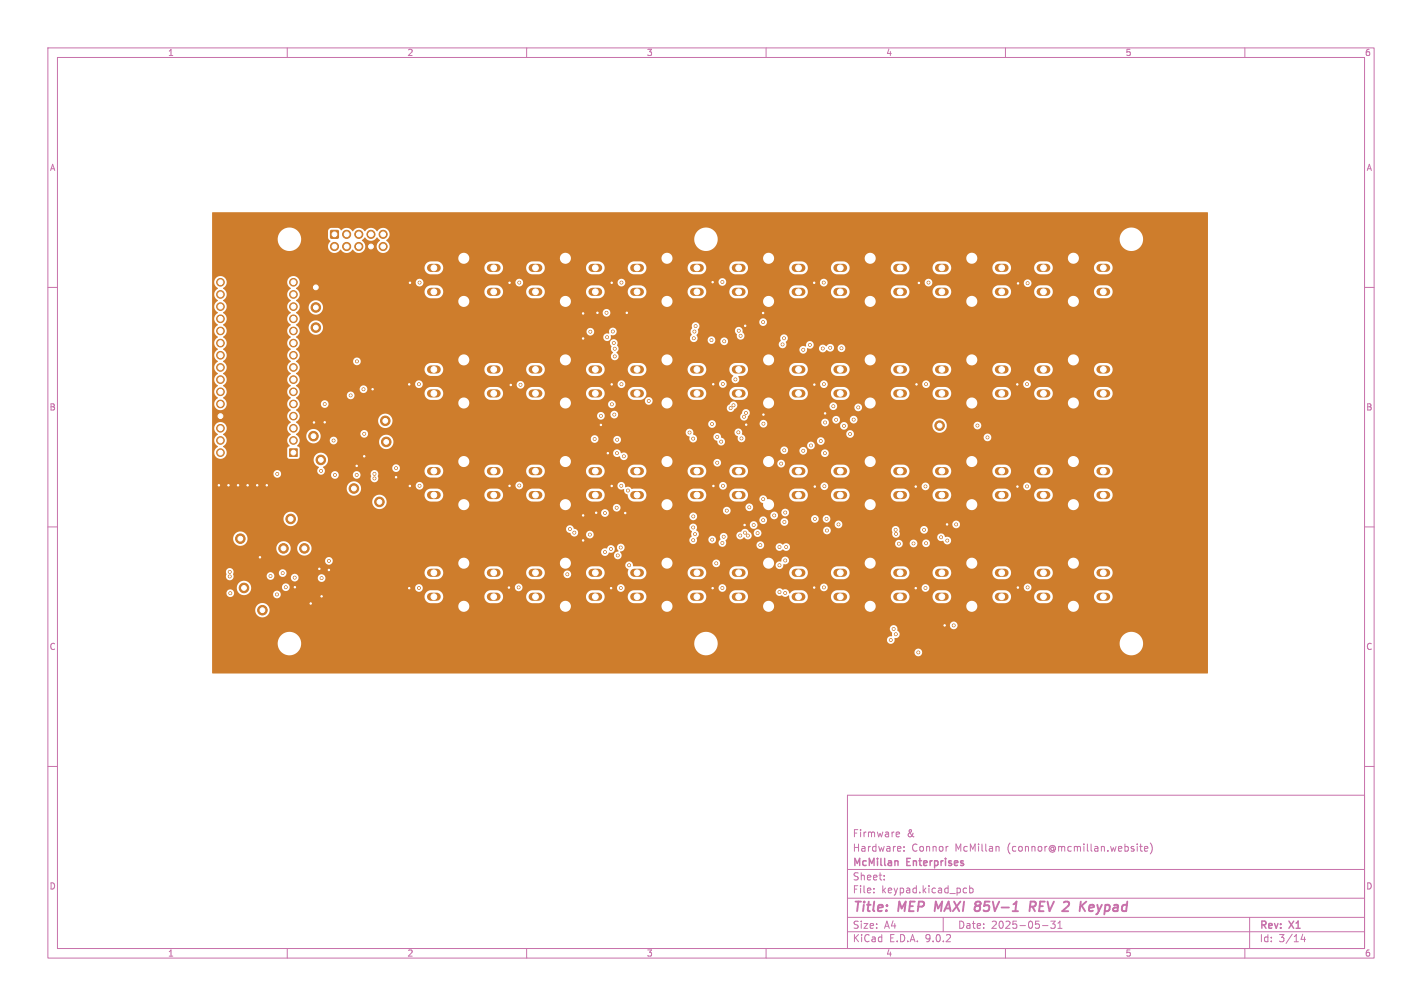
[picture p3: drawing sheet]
<svg xmlns="http://www.w3.org/2000/svg" width="297mm" height="210mm" viewBox="0 0 297 210" stroke-linecap="round" stroke-linejoin="round" font-family="sans-serif">
<defs><g id="words">
<g font-size="2.8" fill="#c872ab">
<text x="178" y="190.9">Title:</text>
<text x="187.7" y="190.9">MEP</text>
<text x="196.1" y="190.9">MAXI</text>
<text x="205.3" y="190.9">85V-1</text>
<text x="217.5" y="190.9">REV 2</text>
<text x="229.6" y="190.9">Keypad</text>
</g>
<g font-size="2.1" fill="#c872ab">
<text x="178" y="178">Hardware:</text>
<text x="178" y="175">Firmware</text>
<text x="189.4" y="175">&amp;</text>
<text x="190.4" y="178">Connor</text>
<text x="199.5" y="178">McMillan</text>
<text x="210.5" y="178">(connor@mcmillan.website)</text>
<text x="178" y="184">Sheet:</text>
<text x="178" y="181.2">McMillan</text>
<text x="189.5" y="181.2">Enterprises</text>
<text x="178" y="186.7">File:</text>
<text x="184.1" y="186.7">keypad.kicad_pcb</text>
<text x="178" y="196.9">KiCad</text>
<text x="178" y="194.1">Size:</text>
<text x="184.7" y="194.1">A4</text>
<text x="185.7" y="196.9">E.D.A.</text>
<text x="193.3" y="196.9">9.0.2</text>
<text x="200" y="194.1">Date:</text>
<text x="207" y="194.1">2025-05-31</text>
<text x="263" y="194.3">Rev:</text>
<text x="263" y="196.9">Id:</text>
<text x="267.1" y="196.9">3/14</text>
<text x="269.4" y="194.3">X1</text>
</g>
<g font-size="1.8" fill="#c872ab">
<text x="35" y="11.9">1</text>
<text x="85" y="11.9">2</text>
<text x="135" y="11.9">3</text>
<text x="185" y="11.9">4</text>
<text x="235" y="11.9">5</text>
<text x="285" y="11.9">6</text>
<text x="10.3" y="35.9">A</text>
<text x="285.4" y="35.9">A</text>
<text x="10.3" y="85.9">B</text>
<text x="285.3" y="85.9">B</text>
<text x="10.3" y="135.9">C</text>
<text x="285.3" y="135.9">C</text>
<text x="10.3" y="185.9">D</text>
<text x="285.3" y="185.9">D</text>
<text x="35" y="199.9">1</text>
<text x="85" y="199.9">2</text>
<text x="135" y="199.9">3</text>
<text x="185" y="199.9">4</text>
<text x="235" y="199.9">5</text>
<text x="285" y="199.9">6</text>
</g>
</g></defs>
<g fill="none" stroke="#c872ab" stroke-width=".21">
<path d="M10 10h277v190h-277zM12 12h273v186h-273zM60 10v2M110 10v2M160 10v2M210 10v2M260 10v2M10 60h2M285 60h2M10 110h2M285 110h2M10 160h2"/>
<path d="M177 166h108v32h-108zM187.2 174.6h.6M187.2 173.8l.5-.1 .2 .4-.7 .1M188.8 177.6v.1M188.8 176.8v.1M197.9 176.7h.1M208.2 176.7l.5 .2v.8M237.5 176.2v.1M237.5 176.7v1M238 176.7h.6M238.2 176.2v1.3l.4 .2M239 177.2l.7-.1v-.3l-.5-.1-.2 .2 .1 .7h.6"/>
<path d="M240.2 176a1.72 1.72 0 0 1 0 2.3M285 160h2M60 198v2M110 198v2M160 198v2M177 194.5h108M177 191.5h108M177 187.5h108M177 181.5h108M182.5 186.3v.1M182.5 185.5v.1M184.7 183.6v.1"/>
<path d="M184.7 182.8v.1M197 191.5v3M201.3 186.3h.6M201.3 185.5h.6M202.5 185.5l.5-.1 .2 .3-.1 .6h-.6M202.5 184.9v1.5M210 198v2M217.7 193.2h1.2M219.5 192.3h.9l-.5 .6 .4 .1v.7l-.2 .1-.6-.1M221 193.8h.8M221 192.7l.4-.4v1.5M260 198v2"/>
<path d="M261 191.5v6.5M272.1 195l-.4 1.1h1M272.5 195.6v1"/>
</g>
<path d="M195.5 188.2l-.3 2M204 189.1h.4M204.1 188.2h.4M204.4 189.1l.2 .1M204.6 190l-.3 .2M204.6 189l-.2 .1M215.1 189.3h.8l.3-.2a.51 .51 0 0 0-.2-.9h-.7l-.3 2M215.6 189.3l.6 .9M227.8 188.9l.6 .1 .1 .4-1 .1M228.3 190.1l-.6 .1" fill="none" stroke="#c872ab" stroke-width=".4"/>
<path d="M187.3 179.7l.3 .2v.8" fill="none" stroke="#c872ab" stroke-width=".3"/>
<g fill="#ce7d2c" stroke="#ce7d2c" stroke-width=".21">
<path d="M60.5 93.7h1.6v1.6h-1.6z"/>
<path d="M69.1 48.1h1.5v1.6h-1.5z"/>
<circle cx="65.5" cy="91.1" r="1"/>
<circle cx="59.2" cy="114.5" r="1"/>
<circle cx="46" cy="94.5" r=".8"/>
<circle cx="46" cy="91.9" r=".8"/>
<circle cx="46" cy="89.4" r=".8"/>
<circle cx="46" cy="86.9" r=".8"/>
<circle cx="46" cy="84.3" r=".8"/>
<circle cx="46" cy="81.8" r=".8"/>
<circle cx="46" cy="79.2" r=".8"/>
<circle cx="46" cy="76.7" r=".8"/>
<circle cx="46" cy="74.2" r=".8"/>
<circle cx="46" cy="71.6" r=".8"/>
<circle cx="46" cy="69.1" r=".8"/>
<circle cx="46" cy="66.5" r=".8"/>
<circle cx="46" cy="64" r=".8"/>
<circle cx="46" cy="61.5" r=".8"/>
<circle cx="46" cy="58.9" r=".8"/>
<circle cx="61.3" cy="58.9" r=".8"/>
<circle cx="61.3" cy="61.5" r=".8"/>
<circle cx="61.3" cy="64" r=".8"/>
<circle cx="61.3" cy="66.5" r=".8"/>
<circle cx="61.3" cy="69.1" r=".8"/>
<circle cx="61.3" cy="71.6" r=".8"/>
<circle cx="61.3" cy="74.2" r=".8"/>
<circle cx="61.3" cy="76.7" r=".8"/>
<circle cx="61.3" cy="79.2" r=".8"/>
<circle cx="61.3" cy="81.8" r=".8"/>
<circle cx="61.3" cy="84.3" r=".8"/>
<circle cx="61.3" cy="86.9" r=".8"/>
<circle cx="61.3" cy="89.4" r=".8"/>
<circle cx="61.3" cy="91.9" r=".8"/>
<circle cx="80.7" cy="92.3" r="1"/>
<circle cx="67" cy="96" r="1"/>
<circle cx="66" cy="68.4" r="1"/>
<circle cx="50.2" cy="112.4" r="1"/>
<circle cx="66" cy="64.2" r="1"/>
<circle cx="73.9" cy="102" r="1"/>
<circle cx="79.2" cy="104.8" r="1"/>
<circle cx="196.2" cy="88.8" r="1"/>
<circle cx="63.6" cy="114.5" r="1"/>
<circle cx="51" cy="122.7" r="1"/>
<circle cx="60.7" cy="108.3" r="1"/>
<circle cx="66" cy="60" r="1"/>
<circle cx="54.8" cy="127.4" r="1"/>
<circle cx="80.5" cy="87.9" r="1"/>
<circle cx="80" cy="51.5" r=".85"/>
<circle cx="80" cy="48.9" r=".85"/>
<circle cx="77.5" cy="51.5" r=".85"/>
<circle cx="77.5" cy="48.9" r=".85"/>
<circle cx="74.9" cy="51.5" r=".85"/>
<circle cx="74.9" cy="48.9" r=".85"/>
<circle cx="72.4" cy="51.5" r=".85"/>
<circle cx="72.4" cy="48.9" r=".85"/>
<circle cx="69.9" cy="51.5" r=".85"/>
<circle cx="57.9" cy="98.9" r=".3"/>
<circle cx="150.9" cy="58.9" r=".3"/>
<circle cx="128.9" cy="94.6" r=".3"/>
<circle cx="108.7" cy="80.3" r=".3"/>
<circle cx="199.7" cy="109.5" r=".3"/>
<circle cx="172.1" cy="59" r=".3"/>
<circle cx="193.9" cy="59" r=".3"/>
<circle cx="157.4" cy="109.6" r=".3"/>
<circle cx="172.3" cy="88.2" r=".3"/>
<circle cx="78.2" cy="99.9" r=".3"/>
<circle cx="151" cy="101.4" r=".3"/>
<circle cx="48" cy="120.3" r=".3"/>
<circle cx="108.5" cy="59" r=".3"/>
<circle cx="126.7" cy="65.3" r=".3"/>
<circle cx="187.7" cy="113.5" r=".3"/>
<circle cx="174.6" cy="87.6" r=".3"/>
<circle cx="193.3" cy="101.5" r=".3"/>
<circle cx="78.2" cy="98.9" r=".3"/>
<circle cx="214.6" cy="122.6" r=".3"/>
<circle cx="87.5" cy="80.2" r=".3"/>
<circle cx="73.2" cy="82.5" r=".3"/>
<circle cx="69.7" cy="92" r=".3"/>
<circle cx="87.5" cy="122.7" r=".3"/>
<circle cx="172.2" cy="101.5" r=".3"/>
<circle cx="128.3" cy="86.5" r=".3"/>
<circle cx="193.4" cy="80.2" r=".3"/>
<circle cx="87.6" cy="59" r=".3"/>
<circle cx="48" cy="119.4" r=".3"/>
<circle cx="159.5" cy="88.5" r=".3"/>
<circle cx="57.8" cy="124.1" r=".3"/>
<circle cx="123.2" cy="111.6" r=".3"/>
<circle cx="67.8" cy="84.3" r=".3"/>
<circle cx="129.8" cy="101.4" r=".3"/>
<circle cx="150.9" cy="122.7" r=".3"/>
<circle cx="126.4" cy="107.1" r=".3"/>
<circle cx="129.8" cy="59" r=".3"/>
<circle cx="193.3" cy="122.7" r=".3"/>
<circle cx="108.5" cy="101.4" r=".3"/>
<circle cx="125.5" cy="86.8" r=".3"/>
<circle cx="167.8" cy="94.1" r=".3"/>
<circle cx="214.5" cy="101.5" r=".3"/>
<circle cx="167.8" cy="73" r=".3"/>
<circle cx="69.9" cy="99.2" r=".3"/>
<circle cx="75.9" cy="81.3" r=".3"/>
<circle cx="68.7" cy="117.1" r=".3"/>
<circle cx="129.8" cy="80.2" r=".3"/>
<circle cx="159.4" cy="67.2" r=".3"/>
<circle cx="148.6" cy="71" r=".3"/>
<circle cx="123.3" cy="69.3" r=".3"/>
<circle cx="59.7" cy="122.6" r=".3"/>
<circle cx="172.1" cy="80.2" r=".3"/>
<circle cx="151" cy="80.2" r=".3"/>
<circle cx="199.2" cy="130.6" r=".3"/>
<circle cx="190.8" cy="113.5" r=".3"/>
<circle cx="82.7" cy="97.7" r=".3"/>
<circle cx="214.5" cy="80.2" r=".3"/>
<circle cx="128.9" cy="91.8" r=".3"/>
<circle cx="74.5" cy="99.2" r=".3"/>
<circle cx="172.1" cy="122.6" r=".3"/>
<circle cx="108.3" cy="122.6" r=".3"/>
<circle cx="67.2" cy="120.7" r=".3"/>
<circle cx="59" cy="119.6" r=".3"/>
<circle cx="214.6" cy="59.1" r=".3"/>
<circle cx="129.7" cy="122.7" r=".3"/>
<circle cx="148.8" cy="112.7" r=".3"/>
<circle cx="48.1" cy="123.8" r=".3"/>
<circle cx="87.6" cy="101.4" r=".3"/>
<circle cx="127.6" cy="122.8" r=".3"/>
<circle cx="172.3" cy="86.3" r=".3"/>
<circle cx="155.5" cy="109.6" r=".3"/>
<circle cx="51.7" cy="101.3" r=".3"/>
<circle cx="155.6" cy="68" r=".3"/>
<circle cx="55.7" cy="101.3" r=".3"/>
<circle cx="106.3" cy="122.7" r=".3"/>
<circle cx="68.7" cy="119" r=".3"/>
<circle cx="212.6" cy="122.7" r=".3"/>
<circle cx="49.7" cy="101.3" r=".3"/>
<circle cx="67.2" cy="124.5" r=".3"/>
<circle cx="170.1" cy="122.7" r=".3"/>
<circle cx="197.3" cy="130.6" r=".3"/>
<circle cx="130.6" cy="107.1" r=".3"/>
<circle cx="61.6" cy="122.6" r=".3"/>
<circle cx="159.5" cy="86.6" r=".3"/>
<circle cx="170.1" cy="80.3" r=".3"/>
<circle cx="155.9" cy="88.7" r=".3"/>
<circle cx="212.5" cy="80.2" r=".3"/>
<circle cx="191.9" cy="59.1" r=".3"/>
<circle cx="106.4" cy="101.4" r=".3"/>
<circle cx="65.6" cy="88.2" r=".3"/>
<circle cx="170.2" cy="101.6" r=".3"/>
<circle cx="121.8" cy="70.7" r=".3"/>
<circle cx="66.7" cy="118.7" r=".3"/>
<circle cx="149" cy="80.2" r=".3"/>
<circle cx="149" cy="101.4" r=".3"/>
<circle cx="191.3" cy="122.8" r=".3"/>
<circle cx="74.5" cy="97.3" r=".3"/>
<circle cx="124.5" cy="107" r=".3"/>
<circle cx="45.7" cy="101.3" r=".3"/>
<circle cx="121.8" cy="65.4" r=".3"/>
<circle cx="53.7" cy="101.3" r=".3"/>
<circle cx="64.9" cy="126" r=".3"/>
<circle cx="130.9" cy="65.3" r=".3"/>
<circle cx="170.1" cy="59" r=".3"/>
<circle cx="127.8" cy="59" r=".3"/>
<circle cx="212.5" cy="101.6" r=".3"/>
<circle cx="54.3" cy="116.3" r=".3"/>
<circle cx="191.4" cy="80.2" r=".3"/>
<circle cx="85.5" cy="122.8" r=".3"/>
<circle cx="212.6" cy="59.2" r=".3"/>
<circle cx="77.8" cy="81.3" r=".3"/>
<circle cx="148.8" cy="122.8" r=".3"/>
<circle cx="106.4" cy="59" r=".3"/>
<circle cx="124.8" cy="65.3" r=".3"/>
<circle cx="85.6" cy="101.4" r=".3"/>
<circle cx="125.5" cy="88.7" r=".3"/>
<circle cx="127.8" cy="101.4" r=".3"/>
<circle cx="76.1" cy="95.3" r=".3"/>
<circle cx="106.7" cy="80.4" r=".3"/>
<circle cx="127" cy="94.6" r=".3"/>
<circle cx="159.4" cy="65.3" r=".3"/>
<circle cx="197.8" cy="109.5" r=".3"/>
<circle cx="82.7" cy="99.6" r=".3"/>
<circle cx="67.8" cy="88.2" r=".3"/>
<circle cx="127.8" cy="80.2" r=".3"/>
<circle cx="191.3" cy="101.6" r=".3"/>
<circle cx="121.8" cy="107.6" r=".3"/>
<circle cx="121.8" cy="112.8" r=".3"/>
<circle cx="47.7" cy="101.3" r=".3"/>
<circle cx="148.8" cy="58.9" r=".3"/>
<circle cx="85.6" cy="59" r=".3"/>
<circle cx="85.5" cy="80.2" r=".3"/>
<circle cx="74.5" cy="75.4" r=".3"/>
<circle cx="76.1" cy="90.6" r=".3"/>
<circle cx="56.5" cy="120.2" r=".3"/>
<circle cx="61.6" cy="120.6" r=".3"/>
<circle cx="124.2" cy="91.7" r=".3"/>
<circle cx="119.9" cy="111.2" r=".3"/>
<circle cx="119" cy="110.5" r=".3"/>
<circle cx="131.1" cy="102.4" r=".3"/>
<circle cx="130.3" cy="95.3" r=".3"/>
<circle cx="127.8" cy="84.4" r=".3"/>
<circle cx="135.5" cy="83.7" r=".3"/>
<circle cx="206.2" cy="91.3" r=".3"/>
<circle cx="204.2" cy="88.8" r=".3"/>
<circle cx="118.5" cy="119.9" r=".3"/>
<circle cx="67.1" cy="98.3" r=".3"/>
<circle cx="129" cy="116" r=".3"/>
<circle cx="193.4" cy="113.4" r=".3"/>
<circle cx="129.7" cy="114.3" r=".3"/>
<circle cx="193" cy="110.6" r=".3"/>
<circle cx="196.6" cy="112.2" r=".3"/>
<circle cx="169.2" cy="72" r=".3"/>
<circle cx="171.9" cy="72.7" r=".3"/>
<circle cx="144.9" cy="70.6" r=".3"/>
<circle cx="145" cy="69.2" r=".3"/>
<circle cx="145.3" cy="68.1" r=".3"/>
<circle cx="144.8" cy="91.6" r=".3"/>
<circle cx="163.7" cy="70.6" r=".3"/>
<circle cx="175.8" cy="72.7" r=".3"/>
<circle cx="150.9" cy="113.4" r=".3"/>
<circle cx="144" cy="90.3" r=".3"/>
<circle cx="144.8" cy="112.8" r=".3"/>
<circle cx="126.8" cy="70.4" r=".3"/>
<circle cx="128.4" cy="74.4" r=".3"/>
<circle cx="153.6" cy="79.2" r=".3"/>
<circle cx="128.4" cy="72.8" r=".3"/>
<circle cx="173.4" cy="72.6" r=".3"/>
<circle cx="163.5" cy="71.9" r=".3"/>
<circle cx="150.6" cy="92.2" r=".3"/>
<circle cx="172.3" cy="94.6" r=".3"/>
<circle cx="163.2" cy="96.8" r=".3"/>
<circle cx="179.3" cy="85.1" r=".3"/>
<circle cx="169.4" cy="93" r=".3"/>
<circle cx="174" cy="84.8" r=".3"/>
<circle cx="171.4" cy="92.1" r=".3"/>
<circle cx="154.6" cy="111.8" r=".3"/>
<circle cx="156.2" cy="111.8" r=".3"/>
<circle cx="151.2" cy="112.1" r=".3"/>
<circle cx="153.2" cy="84.6" r=".3"/>
<circle cx="155.8" cy="86.2" r=".3"/>
<circle cx="151.3" cy="71.2" r=".3"/>
<circle cx="154.7" cy="70.1" r=".3"/>
<circle cx="163.8" cy="94" r=".3"/>
<circle cx="178.3" cy="87.6" r=".3"/>
<circle cx="177.6" cy="90.6" r=".3"/>
<circle cx="176.3" cy="88.9" r=".3"/>
<circle cx="154.2" cy="90.3" r=".3"/>
<circle cx="155.6" cy="111.2" r=".3"/>
<circle cx="149.8" cy="96.6" r=".3"/>
<circle cx="149.8" cy="91.2" r=".3"/>
<circle cx="154.9" cy="91.5" r=".3"/>
<circle cx="197.8" cy="112.8" r=".3"/>
<circle cx="162.8" cy="114.2" r=".3"/>
<circle cx="162.8" cy="118" r=".3"/>
<circle cx="159.4" cy="108.6" r=".3"/>
<circle cx="186.6" cy="131.3" r=".3"/>
<circle cx="162.8" cy="123.6" r=".3"/>
<circle cx="145.2" cy="111.5" r=".3"/>
<circle cx="128.2" cy="71.6" r=".3"/>
<circle cx="128" cy="69.2" r=".3"/>
<circle cx="144.8" cy="110.1" r=".3"/>
<circle cx="163.8" cy="109" r=".3"/>
<circle cx="187.1" cy="111.5" r=".3"/>
<circle cx="172.7" cy="110.7" r=".3"/>
<circle cx="154.3" cy="69" r=".3"/>
<circle cx="161.7" cy="107.6" r=".3"/>
<circle cx="175.1" cy="109.5" r=".3"/>
<circle cx="156.5" cy="105.9" r=".3"/>
<circle cx="152.6" cy="85.2" r=".3"/>
<circle cx="155.4" cy="87" r=".3"/>
<circle cx="187.1" cy="110.6" r=".3"/>
<circle cx="172.6" cy="108.3" r=".3"/>
<circle cx="170.2" cy="108.3" r=".3"/>
<circle cx="164" cy="123.8" r=".3"/>
<circle cx="164" cy="117" r=".3"/>
<circle cx="164" cy="107" r=".3"/>
<circle cx="164.2" cy="114.2" r=".3"/>
<circle cx="187.1" cy="132.4" r=".3"/>
<circle cx="148.7" cy="88.5" r=".3"/>
<circle cx="159.4" cy="104.2" r=".3"/>
<circle cx="151.8" cy="106.6" r=".3"/>
<circle cx="126.4" cy="115.2" r=".3"/>
<circle cx="186" cy="133.6" r=".3"/>
<circle cx="127.6" cy="114.6" r=".3"/>
<circle cx="128.8" cy="106" r=".3"/>
<circle cx="144.8" cy="107.8" r=".3"/>
<circle cx="158.8" cy="113.8" r=".3"/>
<circle cx="158.2" cy="111.3" r=".3"/>
<circle cx="191.8" cy="136.2" r=".3"/>
<circle cx="149.6" cy="117.6" r=".3"/>
<circle cx="131.4" cy="118" r=".3"/>
</g>
<g fill="none" stroke="#ce7d2c" stroke-width="1.7">
<path d="M90 55.9h1.2M102.5 55.9h1.2M111.2 55.9h1.2M123.7 55.9h1.2M132.5 55.9h1.2M145 55.9h1.2M153.7 55.9h1.2M166.2 55.9h1.2M174.9 55.9h1.2M187.4 55.9h1.2M196.1 55.9h1.2M208.6 55.9h1.2"/>
<path d="M217.3 55.9h1.2M229.8 55.9h1.2M90 60.9h1.2M90 77.1h1.2M102.5 60.9h1.2M102.5 77.1h1.2M111.2 60.9h1.2M111.2 77.1h1.2M123.7 60.9h1.2M123.7 77.1h1.2M132.5 60.9h1.2M132.5 77.1h1.2"/>
<path d="M145 60.9h1.2M145 77.1h1.2M153.7 60.9h1.2M153.7 77.1h1.2M166.2 60.9h1.2M166.2 77.1h1.2M174.9 60.9h1.2M174.9 77.1h1.2M187.4 60.9h1.2M187.4 77.1h1.2M196.1 60.9h1.2M196.1 77.1h1.2"/>
<path d="M208.6 60.9h1.2M208.6 77.1h1.2M217.3 60.9h1.2M217.3 77.1h1.2M229.8 60.9h1.2M229.8 77.1h1.2M90 82.1h1.2M90 98.4h1.2M102.5 82.1h1.2M102.5 98.4h1.2M111.2 82.1h1.2M111.2 98.4h1.2"/>
<path d="M123.7 82.1h1.2M123.7 98.4h1.2M132.5 82.1h1.2M132.5 98.4h1.2M145 82.1h1.2M145 98.4h1.2M153.7 82.1h1.2M153.7 98.4h1.2M166.2 82.1h1.2M166.2 98.4h1.2M174.9 82.1h1.2M174.9 98.4h1.2"/>
<path d="M187.4 82.1h1.2M187.4 98.4h1.2M196.1 82.1h1.2M196.1 98.4h1.2M208.6 82.1h1.2M208.6 98.4h1.2M217.3 82.1h1.2M217.3 98.4h1.2M229.8 82.1h1.2M229.8 98.4h1.2M90 119.6h1.2M90 103.4h1.2"/>
<path d="M102.5 119.6h1.2M102.5 103.4h1.2M111.2 119.6h1.2M111.2 103.4h1.2M123.7 119.6h1.2M123.7 103.4h1.2M132.5 119.6h1.2M132.5 103.4h1.2M145 119.6h1.2M145 103.4h1.2M153.7 119.6h1.2M153.7 103.4h1.2"/>
<path d="M166.2 119.6h1.2M166.2 103.4h1.2M174.9 119.6h1.2M174.9 103.4h1.2M187.4 119.6h1.2M187.4 103.4h1.2M196.1 119.6h1.2M196.1 103.4h1.2M208.6 119.6h1.2M208.6 103.4h1.2M217.3 119.6h1.2M217.3 103.4h1.2"/>
<path d="M229.8 119.6h1.2M229.8 103.4h1.2M90 124.6h1.2M102.5 124.6h1.2M111.2 124.6h1.2M123.7 124.6h1.2M132.5 124.6h1.2M145 124.6h1.2M153.7 124.6h1.2M166.2 124.6h1.2M174.9 124.6h1.2M187.4 124.6h1.2"/>
<path d="M196.1 124.6h1.2M208.6 124.6h1.2M217.3 124.6h1.2M229.8 124.6h1.2"/>
</g>
<path d="M44.3 44.4l207.9-.1 .1 .1-.1 96.2-207.9-.1v-6.3h13.7a2.45 2.45 0 0 0 2.4 2.6 2.45 2.45 0 0 0 2.5-2.6h82.1v.3a2.45 2.45 0 0 0 1.5 2.1 2.45 2.45 0 0 0 2.6-.5h41.9v.2a.8 .8 0 0 0 1.2 .6 .8 .8 0 0 0 0-1.4 .8 .8 0 0 0-1.2 .6h-41.9l.2-.1a2.44 2.44 0 0 0 .5-2.5h35.4v.2a.8 .8 0 0 0 1.4 .5h47.2v.3a2.45 2.45 0 0 0 3.8 2 2.45 2.45 0 0 0 0-4.3 2.45 2.45 0 0 0-3.8 2h-47.2l.2-.4v-.5a.98 .98 0 0 0 1.1-1.1l-.4-.5a.81 .81 0 0 0-.4-1.1 .81 .81 0 0 0-1 .3 .81 .81 0 0 0 .1 1.1l.1 .7-.1 .1a.8 .8 0 0 0-1 .7h-35.4l-.1-.1a2.45 2.45 0 0 0-2.7-1.5 2.45 2.45 0 0 0-2 2.3h-82.1v-.3a2.45 2.45 0 0 0-2.6-2 2.45 2.45 0 0 0-2.3 2.3h-13.7v-3.7h154.1v.1a.8 .8 0 0 0 1.2 .6 .8 .8 0 0 0 0-1.3 .8 .8 0 0 0-1.2 .6h-154.1v-3.2h9v.2a1.5 1.5 0 0 0 2 1.3 1.5 1.5 0 0 0 .7-2.3h39.7v.2a1.15 1.15 0 0 0 1.3 1 1.15 1.15 0 0 0 1-1.2h18.9v.2a1.15 1.15 0 0 0 1.3 1 1.15 1.15 0 0 0 1-1.2h19v.2a1.15 1.15 0 0 0 1.2 1 1.15 1.15 0 0 0 1.1-1.2h18.9v.2a1.15 1.15 0 0 0 1.2 1 1.15 1.15 0 0 0 1.1-1.2h18.9v.2a1.15 1.15 0 0 0 1.2 1 1.15 1.15 0 0 0 1.1-1.2h18.9v.2a1.15 1.15 0 0 0 1.3 1 1.15 1.15 0 0 0 1-1.2h18.9v.2a1.15 1.15 0 0 0 1.8 .9 1.15 1.15 0 0 0 0-2 1.15 1.15 0 0 0-1.8 .9l-18.9-.1a1.15 1.15 0 0 0-1.2-1 1.15 1.15 0 0 0-1.1 1.1l-18.9-.1a1.15 1.15 0 0 0-1.2-1 1.15 1.15 0 0 0-1.1 1.1l-18.9-.1a1.15 1.15 0 0 0-1.2-1 1.15 1.15 0 0 0-1.1 1.1l-19-.1a1.15 1.15 0 0 0-1.1-1 1.15 1.15 0 0 0-1.1 1.1l-19-.1a1.15 1.15 0 0 0-1.2-1 1.15 1.15 0 0 0-1.1 1.1l-18.9-.1a1.15 1.15 0 0 0-1.2-1 1.15 1.15 0 0 0-1.1 1.1l-39.7-.1a1.51 1.51 0 0 0-1.7-.4 1.51 1.51 0 0 0-1 1.3h-9v-3.5h3v.1a.8 .8 0 0 0 1.2 .6 .8 .8 0 0 0 0-1.3 .8 .8 0 0 0-1.2 .6h-3v-1.2h5.2v.3a1.51 1.51 0 0 0 2.2 1.1h5.3v.2a.8 .8 0 0 0 .7 .7 .8 .8 0 0 0 .9-.4h30.1v.4a1.35 1.35 0 0 0 1.2 1h1.6a1.35 1.35 0 0 0 1.1-1.4h8.6v.4a1.35 1.35 0 0 0 1.2 1h1.6a1.35 1.35 0 0 0 1.1-1.4h4.8v.4a1.35 1.35 0 0 0 1.2 1h1.7a1.35 1.35 0 0 0 1-1.4h8.6v.4a1.35 1.35 0 0 0 1.2 1h1.7a1.35 1.35 0 0 0 1-1.4h4.8v.4a1.35 1.35 0 0 0 1.3 1h1.6a1.35 1.35 0 0 0 1-1.4h8.6v.4a1.35 1.35 0 0 0 1.3 1h1.6a1.35 1.35 0 0 0 1-1.4h4.8l.1 .4a1.35 1.35 0 0 0 1.2 1h1.6a1.35 1.35 0 0 0 1-1 1.35 1.35 0 0 0-.5-1.4h6.3v.2a.94 .94 0 0 0 1.4 .6 .81 .81 0 0 0 1.2 0h.2a1.48 1.48 0 0 0 1.3 1.6h1.6a1.35 1.35 0 0 0 1-1.4h4.8l.1 .4a1.35 1.35 0 0 0 1.2 1h1.6a1.35 1.35 0 0 0 1.1-1.4h8.5l.1 .4a1.35 1.35 0 0 0 1.2 1h1.6a1.35 1.35 0 0 0 1.1-1.4h4.8v.4a1.35 1.35 0 0 0 1.2 1h1.6a1.35 1.35 0 0 0 1.1-1.4h8.6v.4a1.35 1.35 0 0 0 1.2 1h1.6a1.35 1.35 0 0 0 1.1-1.4h4.8v.4a1.35 1.35 0 0 0 1.2 1h1.7a1.35 1.35 0 0 0 1-1.4h8.6v.4a1.35 1.35 0 0 0 1.2 1h1.7a1.35 1.35 0 0 0 1-1.4 1.35 1.35 0 0 0-1.3-1.3h-1.4a1.35 1.35 0 0 0-1.2 1.3h-8.6v-.2a1.35 1.35 0 0 0-1.3-1.1h-1.4a1.35 1.35 0 0 0-1.2 1.3h-4.8l-.1-.2a1.35 1.35 0 0 0-1.2-1.1h-1.4a1.35 1.35 0 0 0-1.2 1.3h-8.6l-.1-.2a1.35 1.35 0 0 0-1.2-1.1h-1.4a1.35 1.35 0 0 0-1.2 1.3h-4.8l-.1-.2a1.35 1.35 0 0 0-1.2-1.1h-1.5a1.35 1.35 0 0 0-1.2 1.3h-8.5l-.1-.2a1.35 1.35 0 0 0-1.2-1.1h-1.5a1.35 1.35 0 0 0-1.2 1.3h-4.8v-.2a1.35 1.35 0 0 0-1.2-1.1l-1.6 .1-1 .6a1 1 0 0 0-1.5-.8 .8 .8 0 0 0-.8-.3 .8 .8 0 0 0-.6 .7h-6.3l-.7-.3h-1.5a1.35 1.35 0 0 0-1.2 1.3h-4.8v-.2a1.35 1.35 0 0 0-1.2-1.1h-1.5a1.35 1.35 0 0 0-1.2 1.3h-8.6v-.2a1.35 1.35 0 0 0-1.2-1.1h-1.5a1.35 1.35 0 0 0-1.2 1.3h-4.8v-.2a1.35 1.35 0 0 0-1.3-1.1h-1.4a1.35 1.35 0 0 0-1.2 1.3h-8.6v-.2a1.35 1.35 0 0 0-1.3-1.1h-1.4a1.35 1.35 0 0 0-1.2 1.3h-4.8l-.1-.2a1.35 1.35 0 0 0-1.2-1.1h-1.4a1.35 1.35 0 0 0-1.2 1.3h-8.6l-.1-.2a1.35 1.35 0 0 0-1.2-1.1h-1.4a1.35 1.35 0 0 0-1.2 1.3l-30.1-.1a.8 .8 0 0 0-.6-1.1 .8 .8 0 0 0-1 .7h-5.3l.2-.1a1.48 1.48 0 0 0 .5-1.4h6.5v.2a.8 .8 0 0 0 .8 .7 .8 .8 0 0 0 .8-.7h26.2v.1a.8 .8 0 0 0 .9 .7 .8 .8 0 0 0 .7-1h19.2v.2a.8 .8 0 0 0 .8 .7 .8 .8 0 0 0 .8-.7h19.8v.1a.8 .8 0 0 0 .8 .7 .8 .8 0 0 0 .8-.8h19.6v.1a.8 .8 0 0 0 .9 .7 .8 .8 0 0 0 .7-1h19.6v.2a.8 .8 0 0 0 .8 .7 .8 .8 0 0 0 .8-.7h19.6v.1a.8 .8 0 0 0 .9 .7 .8 .8 0 0 0 .7-1h19.7v.2a.8 .8 0 0 0 1.3 .6 .8 .8 0 0 0 0-1.4 .8 .8 0 0 0-1.3 .6h-19.7a.8 .8 0 0 0-.9-.6 .8 .8 0 0 0-.7 .8h-19.6v-.2a.8 .8 0 0 0-.8-.7 .8 .8 0 0 0-.8 .7h-19.7a.8 .8 0 0 0-.8-.6 .8 .8 0 0 0-.7 .8h-19.6l-.1-.2a.8 .8 0 0 0-.8-.6 .8 .8 0 0 0-.7 .8h-19.8v-.2a.8 .8 0 0 0-.8-.7 .8 .8 0 0 0-.8 .7h-19.2a.8 .8 0 0 0-.9-.6 .8 .8 0 0 0-.7 .8h-26.2a.8 .8 0 0 0-.7-.9 .8 .8 0 0 0-.9 .7h-6.5v-.1a1.51 1.51 0 0 0-1.6-1.2 1.51 1.51 0 0 0-1.3 1.4h-5.2v-3.3h2.9l.1 .5a.83 .83 0 0 0 .4 1.3 .83 .83 0 0 0 1.1-.9h6.9a.8 .8 0 0 0 .6 .8 .8 .8 0 0 0 1-.5h3.5v.2a.8 .8 0 0 0 .8 .7 .8 .8 0 0 0 .8-.8h4v.2a.8 .8 0 0 0 1.2 .6 .8 .8 0 0 0 0-1.4 .8 .8 0 0 0-1.2 .6l-4-.1a.8 .8 0 0 0-.8-.7 .8 .8 0 0 0-.8 .7h-3.5v-.5l-.4-.4h1.3a.8 .8 0 0 0 .9 .8 .8 .8 0 0 0 .7-.9h28.9v.4a1.35 1.35 0 0 0 1.2 1h1.6a1.35 1.35 0 0 0 1.1-1.4h8.6v.4a1.35 1.35 0 0 0 1.2 1h1.6a1.35 1.35 0 0 0 1.1-1.4h4.8v.4a1.35 1.35 0 0 0 1.2 1h1.7a1.34 1.34 0 0 0 1-1.1h3.9v.2a.8 .8 0 0 0 1 .6 .8 .8 0 0 0 .5-1.1h3.2v.4a1.35 1.35 0 0 0 1.2 1h1.7a1.35 1.35 0 0 0 1-1.4 1.35 1.35 0 0 0-1.3-1.3h-1.4a1.35 1.35 0 0 0-1.2 1.3l-3.3-.1a.8 .8 0 0 0-.8-.3 .8 .8 0 0 0-.6 .7h-3.9v-.1a1.35 1.35 0 0 0-1.3-1.5h-1.4a1.35 1.35 0 0 0-1.2 1.3h-4.8l-.1-.2a1.35 1.35 0 0 0-1.2-1.1h-1.4a1.35 1.35 0 0 0-1.2 1.3h-8.6l-.1-.2a1.35 1.35 0 0 0-1.2-1.1h-1.4a1.35 1.35 0 0 0-1.2 1.3l-28.9-.1a.8 .8 0 0 0-.8-.6 .8 .8 0 0 0-.8 .8l-1.3-.1a.8 .8 0 0 0-1.2 .7h-6.9l-.1-.2a.84 .84 0 0 0-.4-1.3 .84 .84 0 0 0-1.1 .6h-2.9v-2.3h23.6v.2a.8 .8 0 0 0 .6 .7 .8 .8 0 0 0 .9-.4h26.3v.2a1.15 1.15 0 0 0 1.3 1 1.15 1.15 0 0 0 1-1.2h18.9v.2a1.15 1.15 0 0 0 1.1 1 1.15 1.15 0 0 0 1.2-.8h11.4l.2 .6 .5 .4a1.39 1.39 0 0 0 1.1 2h1.6a1.35 1.35 0 0 0 1-1.4h8.6v.4a1.35 1.35 0 0 0 1.3 1h1.6a1.35 1.35 0 0 0 1-1.4h4.8l.1 .4a1.35 1.35 0 0 0 1.2 1h1.6a1.35 1.35 0 0 0 1-1.4h8.6l.1 .4a1.35 1.35 0 0 0 1.2 1h1.6a1.35 1.35 0 0 0 1-1.4h4.8l.1 .4a1.35 1.35 0 0 0 1.2 1h1.6a1.35 1.35 0 0 0 1.1-1.4h8.5l.1 .4a1.35 1.35 0 0 0 1.2 1h1.6a1.35 1.35 0 0 0 1.1-1.4h4.8v.4a1.35 1.35 0 0 0 1.2 1h1.6a1.35 1.35 0 0 0 1.1-1.4h8.6v.4a1.35 1.35 0 0 0 1.2 1h1.6a1.35 1.35 0 0 0 1.1-1.4h4.8v.4a1.35 1.35 0 0 0 1.2 1h1.7a1.35 1.35 0 0 0 1-1.4h8.6v.4a1.35 1.35 0 0 0 1.2 1h1.7a1.35 1.35 0 0 0 1-1.4 1.35 1.35 0 0 0-1.3-1.3h-1.4a1.35 1.35 0 0 0-1.2 1.3h-8.6v-.2a1.35 1.35 0 0 0-1.3-1.1h-1.4a1.35 1.35 0 0 0-1.2 1.3h-4.8l-.1-.2a1.35 1.35 0 0 0-1.2-1.1h-1.4a1.35 1.35 0 0 0-1.2 1.3h-8.6l-.1-.2a1.35 1.35 0 0 0-1.2-1.1h-1.4a1.35 1.35 0 0 0-1.2 1.3h-4.8l-.1-.2a1.35 1.35 0 0 0-1.2-1.1h-1.5a1.35 1.35 0 0 0-1.2 1.3h-8.5l-.1-.2a1.35 1.35 0 0 0-1.2-1.1h-1.5a1.35 1.35 0 0 0-1.2 1.3h-4.8v-.2a1.35 1.35 0 0 0-1.2-1.1h-1.5a1.35 1.35 0 0 0-1.2 1.3h-8.6v-.2a1.35 1.35 0 0 0-1.2-1.1h-1.5a1.35 1.35 0 0 0-1.2 1.3h-4.8v-.2a1.35 1.35 0 0 0-1.2-1.1h-1.5a1.35 1.35 0 0 0-1.2 1.3h-8.6v-.2a1.35 1.35 0 0 0-1.2-1.1h-1.5l-.3-.7h6.2v.2a1.15 1.15 0 0 0 1.2 1 1.15 1.15 0 0 0 1.1-1.2h8.3v.2a.8 .8 0 0 0 .9 .7 .8 .8 0 0 0 .7-.9h9v.2a1.15 1.15 0 0 0 1 1 1.15 1.15 0 0 0 1.2-.8h.4v.2a.84 .84 0 0 0 1 .7 .84 .84 0 0 0 .6-1h.6l.4-.3h16v.2a1.15 1.15 0 0 0 1.2 1 1.15 1.15 0 0 0 1.1-1.2h18.9v.2a1.15 1.15 0 0 0 1.3 1 1.15 1.15 0 0 0 1-1.2h18.9v.2a1.15 1.15 0 0 0 1.8 .9 1.15 1.15 0 0 0 0-2 1.15 1.15 0 0 0-1.8 .9l-18.9-.1a1.15 1.15 0 0 0-1.2-1 1.15 1.15 0 0 0-1.1 1.1l-18.9-.1a1.15 1.15 0 0 0-1.2-1 1.15 1.15 0 0 0-1.1 1.1h-15.9a.83 .83 0 0 0-.6-1.3 .83 .83 0 0 0-.9 1h-.2a.8 .8 0 0 0-1 .7h-.4a1.15 1.15 0 0 0-.9-1.5 1.15 1.15 0 0 0-1.3 1.1h-9v-.1a.8 .8 0 0 0-.9-.6 .8 .8 0 0 0-.7 .7h-8.3a1.15 1.15 0 0 0-1.2-1.1 1.15 1.15 0 0 0-1.1 1.1l-6.3-.1a.8 .8 0 0 0-1.3 .5h-11.4a1.15 1.15 0 0 0-.9-1.5 1.15 1.15 0 0 0-1.4 1.1l-18.9-.1a1.15 1.15 0 0 0-1.2-1 1.15 1.15 0 0 0-1.1 1.1h-26.3a.8 .8 0 0 0-.5-1.2 .8 .8 0 0 0-1 .7h-23.6v-2.6h13.4v.2a1.51 1.51 0 0 0 1.6 1.4 1.51 1.51 0 0 0 1.4-1.6h1.4v.2a1.5 1.5 0 0 0 1.2 1.4 1.5 1.5 0 0 0 1.6-.8h60.6v.1a.8 .8 0 0 0 1.4 .6h1.3v.1a.8 .8 0 0 0 1.2 .7 .8 .8 0 0 0 .1-1.4v-.2a.81 .81 0 0 0 1-.8 .81 .81 0 0 0-1.1-.7 .81 .81 0 0 0-.3 1.3v.2a.81 .81 0 0 0-.9 .8h-1.3l.3-.5a.85 .85 0 0 0 1.2-.5 .85 .85 0 0 0-.6-1.1 .85 .85 0 0 0-1.1 .7 .8 .8 0 0 0-1.2 .7h-60.6l.1-.1a1.51 1.51 0 0 0-1.1-2.1 1.51 1.51 0 0 0-1.8 1.4h-1.4v-.3a1.51 1.51 0 0 0-1.6-1.1 1.51 1.51 0 0 0-1.4 1.4h-13.4v-2.1h4.4v.3a1.51 1.51 0 0 0 2.3 1.1 1.51 1.51 0 0 0 0-2.5 1.51 1.51 0 0 0-2.3 1.1h-4.4v-1.9h73.9v.1a1.21 1.21 0 0 0 1 .9 .8 .8 0 0 0 .7 .6 .8 .8 0 0 0 .8-.5h1.7v.2a.8 .8 0 0 0 1.2 .6 .8 .8 0 0 0 0-1.4 .8 .8 0 0 0-1.2 .6h-1.7a.92 .92 0 0 0-.9-1.2l-.1-.3h24.3a.85 .85 0 0 0 .5 .9l-.1 .5 .1 .6a.81 .81 0 0 0-.3 1.3 .81 .81 0 0 0 1.3-.1l.1-.6h2.3a.81 .81 0 0 0 .5 .8 .81 .81 0 0 0 .9-.1h.8v.1a.8 .8 0 0 0 .6 .7 .8 .8 0 0 0 .9-.4h6.4v.2a.8 .8 0 0 0 .7 .7 .8 .8 0 0 0 .8-.5h2.5v.2a.88 .88 0 0 0 .6 .7 .88 .88 0 0 0 .9-.3 .81 .81 0 0 0 1.4 0 .81 .81 0 0 0-.5-1.3h22.5v.2a.8 .8 0 0 0 1 .7 .8 .8 0 0 0 .6-.9h1.5v.1a.8 .8 0 0 0 .9 .7 .8 .8 0 0 0 .7-.9h1v.2a.8 .8 0 0 0 1.2 .6 .8 .8 0 0 0 0-1.4 .8 .8 0 0 0-1.2 .6l-1-.1a.8 .8 0 0 0-.9-.6 .8 .8 0 0 0-.7 .8l-1.5-.1a.8 .8 0 0 0-.8-.6 .8 .8 0 0 0-.8 .7h-22.8l-.7 .3a.8 .8 0 0 0-.8-.3 .8 .8 0 0 0-.6 .7h-2.5a.8 .8 0 0 0-.5-1.1 .8 .8 0 0 0-1 .7h-6.4v-.6a.4 .4 0 0 1 .3-.7v-.7h1.9v.2a.87 .87 0 0 0 .7 .7 .87 .87 0 0 0 .9-.5 .82 .82 0 0 0 1.2 .4 .82 .82 0 0 0 .1-1.3h.7v.2a.8 .8 0 0 0 1.2 .6 .8 .8 0 0 0 .1-1.3h13.2v.1a.8 .8 0 0 0 1 .7 .8 .8 0 0 0 .6-1h12.8l.1 .5a.88 .88 0 0 0 .2 1 .88 .88 0 0 0 1.1 .1h8v.1a.91 .91 0 0 0 1.3 .7 .84 .84 0 0 0 1.1 .7 .84 .84 0 0 0 .5-1.2 .84 .84 0 0 0-1.2-.3 .82 .82 0 0 0-.8-.7 .82 .82 0 0 0-.9 .7h-8l.2-.6v-1h4.3v.2a.8 .8 0 0 0 1.2 .6 .8 .8 0 0 0 0-1.4 .8 .8 0 0 0-1.2 .6h-4.3l-.1-.1a.8 .8 0 0 0-.8-.6 .8 .8 0 0 0-.7 .7h-12.8a.8 .8 0 0 0-.9-.6 .8 .8 0 0 0-.7 .8l-13.3-.1a.8 .8 0 0 0-1.2 .6h-.7l-.3-.2a.91 .91 0 0 0-.8-.6 .91 .91 0 0 0-.9 .6 .8 .8 0 0 0-.9 .7h-1.9a.84 .84 0 0 0-1.2-.3 .84 .84 0 0 0-.2 1.2l-.4 .7-.8-.1a.8 .8 0 0 0-.2-1.3 .8 .8 0 0 0-1.2 .7h-2.3l-.1-.2a1.05 1.05 0 0 0 .3-1.4l-.4-.3 .2-.7-.3-.5h11.3a.8 .8 0 0 0 1.1 .9 .8 .8 0 0 0 .3-1.4 .8 .8 0 0 0-1.4 .4v.1h-11.3a.8 .8 0 0 0-.8-.1 .8 .8 0 0 0-.5 .6l-24.3-.1a.8 .8 0 0 0-.9-.2 .8 .8 0 0 0-.6 .7h-73.9v-2.2h14.9v.2a1.5 1.5 0 0 0 2.3 1.2 1.5 1.5 0 0 0-.1-2.6h64.1v.2a.8 .8 0 0 0 1.4 .5h17.1v.2a.8 .8 0 0 0 1.2 .6h13.4v.2a.8 .8 0 0 0 .7 .7 .8 .8 0 0 0 .8-.5h2.9v.1a.8 .8 0 0 0 .6 .7 .8 .8 0 0 0 .9-.3h9.8v.2a.8 .8 0 0 0 .9 .7 .8 .8 0 0 0 .7-.9h23v.2a.8 .8 0 0 0 1.2 .6 .8 .8 0 0 0 0-1.4 .8 .8 0 0 0-1.2 .6l-23-.1a.8 .8 0 0 0-.8-.6 .8 .8 0 0 0-.8 .7h-9.8l.1-.7-.4-.4h5.2a.8 .8 0 0 0 .8 .8 .8 .8 0 0 0 .8-.9h.8v.2a.8 .8 0 0 0 1.3 .6 .8 .8 0 0 0 0-1.4 .8 .8 0 0 0-1.3 .6h-.8v-.1a.8 .8 0 0 0-.9-.6 .8 .8 0 0 0-.7 .8l-5.3-.1a.8 .8 0 0 0-1.1 .7l-2.8-.1a.8 .8 0 0 0-.6-1 .8 .8 0 0 0-1 .7h-13.4a.79 .79 0 0 0 .4-1h15.3v.2a.8 .8 0 0 0 1.2 .6 .8 .8 0 0 0 0-1.4h1.1v.2a.8 .8 0 0 0 1.2 .6 .8 .8 0 0 0 0-1.4 .8 .8 0 0 0-1.2 .6h-1.1a.8 .8 0 0 0-1.2 .6l-15.4-.1a.8 .8 0 0 0-.9-.4 .8 .8 0 0 0-.6 .7h-17.1a.8 .8 0 0 0-.2-1.3 .8 .8 0 0 0-1.2 .6l-64.2-.1a1.51 1.51 0 0 0-2.1 1.3h-14.9v-3.5h33.4v.2a1.5 1.5 0 0 0 1.4 1.4 1.5 1.5 0 0 0 1.6-1h15v.1a1.15 1.15 0 0 0 1.3 1.1 1.15 1.15 0 0 0 1-1.2h18.9v.1a1.15 1.15 0 0 0 .9 1.1 1.15 1.15 0 0 0 1.3-.6h8.9v.2a.8 .8 0 0 0 .6 .7 .8 .8 0 0 0 .8-.3h21.6v.2a.8 .8 0 0 0 1.3 .5 .8 .8 0 0 0-.3-1.4h3.7v.2a.8 .8 0 0 0 1.2 .6 .8 .8 0 0 0 0-1.4 .8 .8 0 0 0-1.2 .6h-3.8a.8 .8 0 0 0-.9 .7h-21.6l.2-.7-.5-.5h9.1a1.15 1.15 0 0 0 1.6 1.1 1.15 1.15 0 0 0 .3-1.9 1.15 1.15 0 0 0-1.9 .6v.2h-9.1a.8 .8 0 0 0-1.1 .6h-8.9l.1-.1a1.15 1.15 0 0 0-.8-1.6 1.15 1.15 0 0 0-1.5 1.1h-18.9v-.2a1.15 1.15 0 0 0-1.2-.9 1.15 1.15 0 0 0-1.1 1.1h-15v-.2a1.5 1.5 0 0 0-1.2-1.8 1.5 1.5 0 0 0-1.8 1.4h-33.4v-2.8h28.1v.2a1.51 1.51 0 0 0 2.3 1.1h14v.3a1.35 1.35 0 0 0 1.2 1.2h1.6a1.35 1.35 0 0 0 1.1-1.5h8.6v.3a1.35 1.35 0 0 0 1.2 1.2h1.6a1.35 1.35 0 0 0 1.1-1.5h4.8v.3a1.35 1.35 0 0 0 1.2 1.2h1.7a1.35 1.35 0 0 0 1-1.5h8.6v.3a1.35 1.35 0 0 0 1.2 1.2h1.7a1.35 1.35 0 0 0 1-1.5 1.35 1.35 0 0 0-1.3-1.2h-1.4a1.35 1.35 0 0 0-1.2 1.2h-8.6v-.2a1.35 1.35 0 0 0-1.3-1h-1.4a1.35 1.35 0 0 0-1.2 1.2h-4.8l-.1-.2a1.35 1.35 0 0 0-1.2-1h-1.4a1.35 1.35 0 0 0-1.2 1.2h-8.6l-.1-.2a1.35 1.35 0 0 0-1.2-1h-1.4a1.35 1.35 0 0 0-1.2 1.2h-14l.2-.1a1.49 1.49 0 0 0 .4-1.8h11.5v.2a.8 .8 0 0 0 .9 .7 .8 .8 0 0 0 .7-.9h19.3v.1a.8 .8 0 0 0 .8 .8 .8 .8 0 0 0 .8-.9h19.7v.2a.9 .9 0 0 0 1.3 .6l.1 .1a.97 .97 0 0 0 .7 1.1 1.35 1.35 0 0 0 1.3 1.4h1.6a1.35 1.35 0 0 0 1-1.5h8.6v.3a1.35 1.35 0 0 0 1.3 1.2h1.6a1.35 1.35 0 0 0 1-1.5h4.8v.3a1.35 1.35 0 0 0 1.3 1.2h1.6l.8-.6h2.6v.2a.86 .86 0 0 0 .8 .7 1.18 1.18 0 0 0 1 1.5 1.18 1.18 0 0 0 1.3-1.2h18.9v.1a1.15 1.15 0 0 0 1.2 1.1 1.15 1.15 0 0 0 1.1-1.2h18.9v.1a1.15 1.15 0 0 0 1.3 1.1 1.15 1.15 0 0 0 1-1.2h18.9v.1a1.15 1.15 0 0 0 1.8 .9 1.15 1.15 0 0 0 0-1.9 1.15 1.15 0 0 0-1.8 .9h-18.9v-.2a1.15 1.15 0 0 0-1.2-.9 1.15 1.15 0 0 0-1.1 1.1h-18.9v-.2a1.15 1.15 0 0 0-1.2-.9 1.15 1.15 0 0 0-1.1 1.1h-18.9v-.2a1.26 1.26 0 0 0-1.5-.9 .81 .81 0 0 0-.8-.8 .81 .81 0 0 0-.8 .7h-2.6l.2-.9h8.6v.3a1.35 1.35 0 0 0 1.3 1.2h1.6a1.35 1.35 0 0 0 1-1.5h4.8v.3a1.35 1.35 0 0 0 1.3 1.2h1.6a1.35 1.35 0 0 0 1.1-1.5h8.5v.3a1.35 1.35 0 0 0 1.3 1.2h1.6a1.35 1.35 0 0 0 1.1-1.5h4.8v.3a1.35 1.35 0 0 0 1.2 1.2h1.6a1.35 1.35 0 0 0 1.1-1.5h8.6v.3a1.35 1.35 0 0 0 1.2 1.2h1.6a1.35 1.35 0 0 0 1.1-1.5h4.8v.3a1.35 1.35 0 0 0 1.2 1.2h1.7a1.35 1.35 0 0 0 1-1.5h8.6v.3a1.35 1.35 0 0 0 1.2 1.2h1.7a1.35 1.35 0 0 0 1-1.5 1.35 1.35 0 0 0-1.3-1.2h-1.4a1.35 1.35 0 0 0-1.2 1.2h-8.6v-.2a1.35 1.35 0 0 0-1.3-1h-1.4a1.35 1.35 0 0 0-1.2 1.2h-4.8l-.1-.2a1.35 1.35 0 0 0-1.2-1h-1.4a1.35 1.35 0 0 0-1.2 1.2h-8.6l-.1-.2a1.35 1.35 0 0 0-1.2-1h-1.4a1.35 1.35 0 0 0-1.2 1.2h-4.8l-.1-.2a1.35 1.35 0 0 0-1.2-1h-1.5a1.35 1.35 0 0 0-1.2 1.2h-8.5l-.1-.2a1.35 1.35 0 0 0-1.2-1h-1.5a1.35 1.35 0 0 0-1.2 1.2h-4.8v-.2a1.35 1.35 0 0 0-1.2-1h-1.5a1.35 1.35 0 0 0-1.2 1.2h-8.6v-.2a1.35 1.35 0 0 0-1.2-1h-1.5a1.35 1.35 0 0 0-1.2 1.2h-4.8v-.2a1.35 1.35 0 0 0-1.2-1h-1.5a1.35 1.35 0 0 0-1.2 1.2h-8.6v-.2a1.35 1.35 0 0 0-1.2-1h-1.5a.55 .55 0 0 1-.8-.3l-.4-.1-.5 .1v-.4h19.6a.8 .8 0 0 0 .8 .9 .8 .8 0 0 0 .8-.8h19.6v.2a.8 .8 0 0 0 .8 .7 .8 .8 0 0 0 .8-.8h19.5v.1a.8 .8 0 0 0 .9 .7 .8 .8 0 0 0 .7-.8h19.6v.1a.8 .8 0 0 0 1.2 .6 .8 .8 0 0 0 0-1.3 .8 .8 0 0 0-1.2 .6h-19.6v-.2a.8 .8 0 0 0-.9-.6 .8 .8 0 0 0-.7 .8l-19.5-.1a.8 .8 0 0 0-.8-.7 .8 .8 0 0 0-.8 .7l-19.6-.1a.8 .8 0 0 0-.8-.7 .8 .8 0 0 0-.8 .7h-19.6a.8 .8 0 0 0-.9-.7 .8 .8 0 0 0-.7 .7h-19.7a.8 .8 0 0 0-.8-.8 .8 .8 0 0 0-.8 .8l-19.3-.1a.8 .8 0 0 0-.8-.6 .8 .8 0 0 0-.8 .7h-11.5l-.1-.1a1.51 1.51 0 0 0-1.6-.7 1.51 1.51 0 0 0-1.2 1.4h-28.1v-3h12.8v.1a.8 .8 0 0 0 1.2 .6 .8 .8 0 0 0 0-1.4 .8 .8 0 0 0-1.2 .7h-12.8v-3h21.2v.2a1.72 1.72 0 0 0 1.1 1.4 .84 .84 0 0 0-.3 1.1 .84 .84 0 0 0 1 .5h1.8v.1a.8 .8 0 0 0 .9 .8 .8 .8 0 0 0 .7-.9h3v.1a.8 .8 0 0 0 1 .7 .8 .8 0 0 0 .5-1.1h2.2l.1 .5a.84 .84 0 0 0 .3 1.3 .84 .84 0 0 0 1.2-.6l-.1-.4a1.2 1.2 0 0 0-.3-1.4 .8 .8 0 0 0-1.2 .6h-2.2a.8 .8 0 0 0-.8-.4 .8 .8 0 0 0-.7 .7h-3v-.1a.8 .8 0 0 0-.8-.6 .8 .8 0 0 0-.8 .7h-1.8a.8 .8 0 0 0 .5-.7 .8 .8 0 0 0-.3-.7h14.4v.1a.8 .8 0 0 0 .6 .7 .8 .8 0 0 0 .8-.3h5.4v.3a1.34 1.34 0 0 0 1.2 1.2h1.6a1.35 1.35 0 0 0 1.1-1.5h8.6v.3a1.34 1.34 0 0 0 1.2 1.2h1.6a1.35 1.35 0 0 0 1.1-1.5h4.8v.3a1.34 1.34 0 0 0 1.2 1.2h1.7a1.35 1.35 0 0 0 1-1.5h8.6v.3a1.34 1.34 0 0 0 1.2 1.2h1.7a1.35 1.35 0 0 0 1-1.5h4.8v.3a1.34 1.34 0 0 0 1.3 1.2h1.6a1.35 1.35 0 0 0 1-1.5h8.6v.3a1.34 1.34 0 0 0 1.3 1.2h1.6a1.35 1.35 0 0 0 1-1.5h4.8v.3a1.34 1.34 0 0 0 1.3 1.2h1.6a1.35 1.35 0 0 0 1-1.5h8.6v.3a1.34 1.34 0 0 0 1.3 1.2h1.6a1.35 1.35 0 0 0 1-1.5h4.8l.1 .3a1.34 1.34 0 0 0 1.2 1.2h1.6a1.35 1.35 0 0 0 1.1-1.5h8.5l.1 .3a1.34 1.34 0 0 0 1.2 1.2h1.6a1.35 1.35 0 0 0 1.1-1.5h4.8v.3a1.34 1.34 0 0 0 1.2 1.2h1.6a1.35 1.35 0 0 0 1.1-1.5h8.6v.3a1.34 1.34 0 0 0 1.2 1.2h1.6a1.35 1.35 0 0 0 1.1-1.5h4.8v.3a1.34 1.34 0 0 0 1.2 1.2h1.7a1.35 1.35 0 0 0 1-1.5h8.6v.3a1.34 1.34 0 0 0 1.2 1.2h1.7a1.35 1.35 0 0 0 1-1.5 1.35 1.35 0 0 0-1.3-1.2h-1.4a1.35 1.35 0 0 0-1.2 1.2h-8.6v-.2a1.35 1.35 0 0 0-1.3-1h-1.4a1.35 1.35 0 0 0-1.2 1.2h-4.8l-.1-.2a1.35 1.35 0 0 0-1.2-1h-1.4a1.35 1.35 0 0 0-1.2 1.2h-8.6l-.1-.2a1.35 1.35 0 0 0-1.2-1h-1.4a1.35 1.35 0 0 0-1.2 1.2h-4.8l-.1-.2a1.35 1.35 0 0 0-1.2-1h-1.5a1.35 1.35 0 0 0-1.2 1.2h-8.5l-.1-.2a1.35 1.35 0 0 0-1.2-1h-1.5a1.35 1.35 0 0 0-1.2 1.2h-4.8v-.2a1.35 1.35 0 0 0-1.2-1h-1.5a1.35 1.35 0 0 0-1.2 1.2h-8.6v-.2a1.35 1.35 0 0 0-1.2-1h-1.5a1.35 1.35 0 0 0-1.2 1.2h-4.8v-.2a1.35 1.35 0 0 0-1.2-1h-1.5a1.35 1.35 0 0 0-1.2 1.2h-8.6v-.2a1.35 1.35 0 0 0-1.2-1h-1.5a1.35 1.35 0 0 0-1.2 1.2h-4.8v-.2a1.35 1.35 0 0 0-1.3-1h-1.4a1.35 1.35 0 0 0-1.2 1.2h-8.6v-.2a1.35 1.35 0 0 0-1.3-1h-1.4a1.35 1.35 0 0 0-1.2 1.2h-4.8l-.1-.2a1.35 1.35 0 0 0-1.2-1h-1.4a1.35 1.35 0 0 0-1.2 1.2h-8.6l-.1-.2a1.35 1.35 0 0 0-1.2-1h-1.4a1.35 1.35 0 0 0-1.2 1.2h-5.4a.8 .8 0 0 0-.3-1.2 .8 .8 0 0 0-1.1 .7h-14.4v-.3a1.51 1.51 0 0 0 1-1.1h27.2v.1a1.15 1.15 0 0 0 1.3 1.1 1.15 1.15 0 0 0 1-1.2h18.9v.1a1.15 1.15 0 0 0 1.3 1.1 1.15 1.15 0 0 0 1-1.2h19v.1a1.15 1.15 0 0 0 1.1 1.1 1.15 1.15 0 0 0 1.1-1h8.6v.2a.8 .8 0 0 0 1 .7 .8 .8 0 0 0 .5-1.1h8.9v.1a1.15 1.15 0 0 0 1 1.1 1.15 1.15 0 0 0 1.2-.8h.7v.2a.8 .8 0 0 0 1.2 .6 .8 .8 0 0 0 .3-1.2h16.8v.1a1.15 1.15 0 0 0 1.2 1.1 1.15 1.15 0 0 0 1.1-1.2h18.9v.1a1.15 1.15 0 0 0 1.3 1.1 1.15 1.15 0 0 0 1-1.2h18.9v.1a1.15 1.15 0 0 0 1.8 .9 1.15 1.15 0 0 0 0-1.9 1.15 1.15 0 0 0-1.8 .9l-18.9-.1a1.15 1.15 0 0 0-1.2-1 1.15 1.15 0 0 0-1.1 1.1l-18.9-.1a1.15 1.15 0 0 0-1.2-1 1.15 1.15 0 0 0-1.1 1.1l-16.9-.1a.8 .8 0 0 0-1.4 .5h-.7a1.15 1.15 0 0 0-.9-1.5 1.15 1.15 0 0 0-1.3 1.1l-8.9-.1a.8 .8 0 0 0-.9-.4 .8 .8 0 0 0-.6 .7h-8.5a1.15 1.15 0 0 0-1.1-1.3 1.15 1.15 0 0 0-1.2 1.1l-19-.1a1.15 1.15 0 0 0-1.2-1 1.15 1.15 0 0 0-1.1 1.1l-18.9-.1a1.15 1.15 0 0 0-1.2-1 1.15 1.15 0 0 0-1.1 1.1h-27.2v-.4a1.49 1.49 0 0 0-1.2-1.4h60.8v.2a.88 .88 0 0 0 1.3 .6 .84 .84 0 0 0 1.1 .7 .84 .84 0 0 0 .5-1.2 .84 .84 0 0 0-1.3-.2l-.4-.7h33.7v.2a.8 .8 0 0 0 .8 .7 .8 .8 0 0 0 .8-.8h2.4v.2a.8 .8 0 0 0 .6 .7 .8 .8 0 0 0 .8-.4h3.1v.2a.8 .8 0 0 0 1.2 .6 .8 .8 0 0 0 0-1.4 .8 .8 0 0 0-1.2 .6h-3a.8 .8 0 0 0-.5-1.2 .8 .8 0 0 0-1 .7h-2.4v-.1a.8 .8 0 0 0-.8-.7 .8 .8 0 0 0-.8 .7h-33.8a.8 .8 0 0 0-1.1 .6h-61a1.51 1.51 0 0 0-1.6 1.4h-21.2v-6.6h.4l.2 .8 .6 .6a1.42 1.42 0 0 0-.8 1.3 1.42 1.42 0 0 0 .8 1.2 1.34 1.34 0 0 0-.5 2.1 1.34 1.34 0 0 0 2.1 0 1.34 1.34 0 0 0-.5-2.1 1.42 1.42 0 0 0 .7-1.3 1.42 1.42 0 0 0-.7-1.2 1.32 1.32 0 0 0 .2-2.3 1.32 1.32 0 0 0-2.1 .9h-.4v-30.5h.4l.2 .8 .6 .6a1.42 1.42 0 0 0-.8 1.3 1.42 1.42 0 0 0 .8 1.2 1.42 1.42 0 0 0-.8 1.3 1.42 1.42 0 0 0 .8 1.3 1.42 1.42 0 0 0-.8 1.3 1.42 1.42 0 0 0 .8 1.2 1.42 1.42 0 0 0-.8 1.3 1.42 1.42 0 0 0 .8 1.3 1.42 1.42 0 0 0-.8 1.2 1.42 1.42 0 0 0 .8 1.3 1.42 1.42 0 0 0-.8 1.3 1.42 1.42 0 0 0 .8 1.2 1.42 1.42 0 0 0-.8 1.3 1.42 1.42 0 0 0 .8 1.3 1.42 1.42 0 0 0-.8 1.3 1.42 1.42 0 0 0 .8 1.2 1.42 1.42 0 0 0-.8 1.3 1.42 1.42 0 0 0 .8 1.3 1.34 1.34 0 0 0-.5 2 1.34 1.34 0 0 0 2.1 0 1.34 1.34 0 0 0-.5-2 1.42 1.42 0 0 0 .7-1.3 1.42 1.42 0 0 0-.7-1.3 1.42 1.42 0 0 0 .7-1.3 1.42 1.42 0 0 0-.7-1.2 1.42 1.42 0 0 0 .7-1.3 1.42 1.42 0 0 0-.7-1.3 1.42 1.42 0 0 0 .7-1.2 1.42 1.42 0 0 0-.7-1.3 1.42 1.42 0 0 0 .7-1.3 1.42 1.42 0 0 0-.7-1.2 1.43 1.43 0 0 0 0-2.6 1.42 1.42 0 0 0 .7-1.3 1.42 1.42 0 0 0-.7-1.2 1.42 1.42 0 0 0 .7-1.3 1.42 1.42 0 0 0-.7-1.3 1.43 1.43 0 0 0 0-2.5l.6-.6 .1-.8h12.7l.2 .8 .6 .6a1.42 1.42 0 0 0-.8 1.3 1.42 1.42 0 0 0 .8 1.2 1.42 1.42 0 0 0-.8 1.3 1.42 1.42 0 0 0 .8 1.3 1.42 1.42 0 0 0-.8 1.3 1.42 1.42 0 0 0 .8 1.2 1.42 1.42 0 0 0-.8 1.3 1.42 1.42 0 0 0 .8 1.3 1.42 1.42 0 0 0-.8 1.2 1.42 1.42 0 0 0 .8 1.3 1.42 1.42 0 0 0-.8 1.3 1.42 1.42 0 0 0 .8 1.2 1.42 1.42 0 0 0-.8 1.3 1.42 1.42 0 0 0 .8 1.3 1.42 1.42 0 0 0-.8 1.3 1.42 1.42 0 0 0 .8 1.2 1.42 1.42 0 0 0-.8 1.3 1.42 1.42 0 0 0 .8 1.3 1.42 1.42 0 0 0-.8 1.2 1.42 1.42 0 0 0 .8 1.3 1.42 1.42 0 0 0-.8 1.3 1.42 1.42 0 0 0 .8 1.2 1.42 1.42 0 0 0-.8 1.3 1.42 1.42 0 0 0 .8 1.3 1.44 1.44 0 0 0-.3 2.4l-.4 .2-.1 .3v1.8l.4 .4h1.8l.3-.3 .1-1.9-.5-.5a1.41 1.41 0 0 0 0-2.2h1.9v.3a1.5 1.5 0 0 0 1.1 1.3 1.5 1.5 0 0 0 1.6-.6h2.2v.1a.8 .8 0 0 0 .7 .8 .8 .8 0 0 0 .9-.7h8.7v.3a1.5 1.5 0 0 0 1.9 1.3 1.5 1.5 0 0 0 .9-2.1h41.4v.1a.8 .8 0 0 0 .8 .8 .8 .8 0 0 0 .8-.8h3.1v.2a.8 .8 0 0 0 1.2 .6 .8 .8 0 0 0 0-1.4 .8 .8 0 0 0-1.2 .6h-3.1v-.1a.8 .8 0 0 0-.8-.8 .8 .8 0 0 0-.8 .8l-41.4-.1a1.5 1.5 0 0 0-1.7-.7 1.5 1.5 0 0 0-1.1 1.3h-8.7a.8 .8 0 0 0-.7-.9 .8 .8 0 0 0-.9 .7l-2.1-.1a1.5 1.5 0 0 0 .1-1.3h8.4v.1a.8 .8 0 0 0 1 .7 .8 .8 0 0 0 .5-1.1h66.4v.2a.81 .81 0 0 0 .7 .7h.1a.83 .83 0 0 0 .7 1.3 .83 .83 0 0 0 .7-1.3h3.6v.2a1.11 1.11 0 0 0 .8 .8 .81 .81 0 0 0 1.2 .8h17.6v.2a.8 .8 0 0 0 1.2 .6 .8 .8 0 0 0 0-1.4 .8 .8 0 0 0-1.2 .6h-17.6a.89 .89 0 0 0 .4-.9 .89 .89 0 0 0-.8-.7 .8 .8 0 0 0-.7-.9 .8 .8 0 0 0-.9 .7h-3.6l-.6-.4v-.5h8.6v.1a.85 .85 0 0 0 .7 .8 .85 .85 0 0 0 .3 1.1 .85 .85 0 0 0 1.1-.2h15.1v.2a.8 .8 0 0 0 1.3 .6 .8 .8 0 0 0 0-1.4 .8 .8 0 0 0-1.3 .6h-15.1a1 1 0 0 0-.6-1.4l21.8-.1a.8 .8 0 0 0 .5 .8 .8 .8 0 0 0 .8-.1h27.4v.2a.8 .8 0 0 0 1.3 .6 .8 .8 0 0 0 0-1.4 .8 .8 0 0 0-1.3 .6h-27.3a.8 .8 0 0 0-.2-1.3 .8 .8 0 0 0-1.2 .6h-21.7a.8 .8 0 0 0-.6-1 .8 .8 0 0 0-1 .7h-8.6v-.1a.8 .8 0 0 0-.9-.6 .8 .8 0 0 0-.7 .7h-66.4a.8 .8 0 0 0-.9-.4 .8 .8 0 0 0-.6 .7h-8.4a1.51 1.51 0 0 0-1.7-.9 1.51 1.51 0 0 0-1.2 1.3h-1.9l-.3-.2a1.43 1.43 0 0 0 0-2.6l.5-.4h16.7v.3a1.5 1.5 0 0 0 1.2 1.3 1.5 1.5 0 0 0 1.7-.9h66v.2a.8 .8 0 0 0 .9 .7 .8 .8 0 0 0 .7-.9h9.2v.1a.8 .8 0 0 0 1 .7 .8 .8 0 0 0 .5-1.1h11.3v.2a.8 .8 0 0 0 1.3 .5h2.7v.2a.8 .8 0 0 0 .9 .7 .8 .8 0 0 0 .7-1h17.6v.3a1.5 1.5 0 0 0 1.7 1.4 1.5 1.5 0 0 0 1.4-1.6h5.6v.1a.8 .8 0 0 0 1.2 .6 .8 .8 0 0 0 0-1.3 .8 .8 0 0 0-1.2 .6l-5.6-.1a1.51 1.51 0 0 0-1.5-1.4 1.51 1.51 0 0 0-1.6 1.4h-17.6a.8 .8 0 0 0-.9-.6 .8 .8 0 0 0-.7 .7h-2.7a.8 .8 0 0 0 0-1.2h1v.1a.8 .8 0 0 0 .9 .7 .8 .8 0 0 0 .7-.9h2.1v.2a.8 .8 0 0 0 1.2 .6 .8 .8 0 0 0 0-1.4 .8 .8 0 0 0-1.2 .6h-2.1a.8 .8 0 0 0-.8-.7 .8 .8 0 0 0-.8 .8l-1.1-.1a.8 .8 0 0 0-1.2 .6h-11.3a.8 .8 0 0 0-.9-.4 .8 .8 0 0 0-.6 .7l-9.2-.1a.8 .8 0 0 0-.8-.6 .8 .8 0 0 0-.8 .7h-66l.1-.4a1.5 1.5 0 0 0-.5-1.3h43.2v.2a.8 .8 0 0 0 1 .7 .8 .8 0 0 0 .5-1.1h1.3v.1a.8 .8 0 0 0 .7 .7 .8 .8 0 0 0 .8-.4h25.6v.2a.86 .86 0 0 0 1 .7 .86 .86 0 0 0 .7-1 .83 .83 0 0 0-.3-1.4 .83 .83 0 0 0-1.1 .9l-.3 .6h-25.6a.8 .8 0 0 0-.5-1.1 .8 .8 0 0 0-1 .7l-1.3-.1a.8 .8 0 0 0-.9-.4 .8 .8 0 0 0-.6 .7h-43.2a1.51 1.51 0 0 0-2.5 1h-16.7a1.41 1.41 0 0 0-.5-2.1l.6-.6 .2-.7h4.4v.1a.8 .8 0 0 0 1 .7 .8 .8 0 0 0 .6-1.1h27.1v.2a1.15 1.15 0 0 0 1.3 1.1 1.15 1.15 0 0 0 1-1.3h18.9v.2a1.15 1.15 0 0 0 1.1 1.1 1.15 1.15 0 0 0 1.2-1h7.8v.2a.8 .8 0 0 0 1.3 .5 .8 .8 0 0 0-.3-1.4h6.7v.2a.8 .8 0 0 0 .7 .7 .8 .8 0 0 0 .8-.5h2v.2a1.16 1.16 0 0 0 1.7 .9h11.9v.2a.83 .83 0 0 0 .8 .7 .83 .83 0 0 0 .8-.6 .8 .8 0 0 0 .4-1.4h5.6v.2a1.15 1.15 0 0 0 .9 1.1 1.15 1.15 0 0 0 1.2-.6h11.7v.2a.8 .8 0 0 0 .8 .7 .8 .8 0 0 0 .8-.6h3.6v.1a.8 .8 0 0 0 1.3 .6 .8 .8 0 0 0 0-1.3 .8 .8 0 0 0-1.3 .6h-3.6v-.6l-.5-.4h6.3v.2a1.15 1.15 0 0 0 1.2 1.1 1.15 1.15 0 0 0 1.1-1.3h18.9v.2a1.15 1.15 0 0 0 1.3 1.1 1.15 1.15 0 0 0 1-1.3h18.9v.2a1.15 1.15 0 0 0 1.8 .9 1.15 1.15 0 0 0 0-2 1.15 1.15 0 0 0-1.8 .9h-18.9v-.1a1.15 1.15 0 0 0-1.2-.9 1.15 1.15 0 0 0-1.1 1h-18.9v-.1a1.15 1.15 0 0 0-1.2-.9 1.15 1.15 0 0 0-1.1 1h-6.3a.8 .8 0 0 0-1.1 .7h-11.7a1.15 1.15 0 0 0-.6-1.7 1.15 1.15 0 0 0-1.5 1h-5.7a.86 .86 0 0 0-1.3 .4l-.4 .3-.2 .4h-11.9a1.15 1.15 0 0 0 0-2 1.15 1.15 0 0 0-1.7 .9h-2a.8 .8 0 0 0-.5-1.1 .8 .8 0 0 0-1 .7h-6.8a.8 .8 0 0 0-.9 .7h-7.8a1.15 1.15 0 0 0-1-1.3 1.15 1.15 0 0 0-1.3 1h-18.9v-.1a1.15 1.15 0 0 0-1.2-.9 1.15 1.15 0 0 0-1.1 1h-27.2a.8 .8 0 0 0-.8-.4 .8 .8 0 0 0-.7 .7h-4.4l-.2-.7-.6-.5 .6-.6h10v.1a.8 .8 0 0 0 1.3 .6 .8 .8 0 0 0 0-1.3 .8 .8 0 0 0-1.3 .6h-10l.2-.6-.2-.7h12.7a.8 .8 0 0 0 1.1 .8h12.5v.4a1.35 1.35 0 0 0 1.2 1.1l1.6-.1a1.35 1.35 0 0 0 1.1-1.4h8.6v.4a1.35 1.35 0 0 0 1.2 1.1l1.6-.1a1.35 1.35 0 0 0 1.1-1.4h4.8v.4a1.35 1.35 0 0 0 1.2 1.1l1.7-.1a1.35 1.35 0 0 0 1-1.4h8.6v.4a1.35 1.35 0 0 0 1.2 1.1l1.7-.1a1.35 1.35 0 0 0 1-1.4h4.8v.4a1.35 1.35 0 0 0 1.3 1.1l1.6-.1a1.35 1.35 0 0 0 1-1.4h8.6v.4a1.35 1.35 0 0 0 1.3 1.1l1.6-.1a1.35 1.35 0 0 0 1-1.4h4.8l.1 .4a1.35 1.35 0 0 0 1.2 1.1l1.6-.1a1.35 1.35 0 0 0 1-1.4h8.6l.1 .4a1.35 1.35 0 0 0 1.2 1.1l1.6-.1a1.35 1.35 0 0 0 1-1.4h4.8l.1 .4a1.35 1.35 0 0 0 1.2 1.1l1.6-.1a1.35 1.35 0 0 0 1.1-1.4h8.5l.1 .4a1.35 1.35 0 0 0 1.2 1.1l1.6-.1a1.35 1.35 0 0 0 1.1-1.4h4.8v.4a1.35 1.35 0 0 0 1.2 1.1l1.6-.1a1.35 1.35 0 0 0 1.1-1.4h8.6v.4a1.35 1.35 0 0 0 1.2 1.1l1.6-.1a1.35 1.35 0 0 0 1.1-1.4h4.8v.4a1.35 1.35 0 0 0 1.2 1.1l1.7-.1a1.35 1.35 0 0 0 1-1.4h8.6v.4a1.35 1.35 0 0 0 1.2 1.1l1.7-.1a1.35 1.35 0 0 0 1-1.4 1.35 1.35 0 0 0-1.3-1.2h-1.4a1.35 1.35 0 0 0-1.2 1.2h-8.6v-.2a1.35 1.35 0 0 0-1.3-1h-1.4a1.35 1.35 0 0 0-1.2 1.2h-4.8l-.1-.2a1.35 1.35 0 0 0-1.2-1h-1.4a1.35 1.35 0 0 0-1.2 1.2h-8.6l-.1-.2a1.35 1.35 0 0 0-1.2-1h-1.4a1.35 1.35 0 0 0-1.2 1.2h-4.8l-.1-.2a1.35 1.35 0 0 0-1.2-1h-1.5a1.35 1.35 0 0 0-1.2 1.2h-8.5l-.1-.2a1.35 1.35 0 0 0-1.2-1h-1.5a1.35 1.35 0 0 0-1.2 1.2h-4.8v-.2a1.35 1.35 0 0 0-1.2-1h-1.5a1.35 1.35 0 0 0-1.2 1.2h-8.6v-.2a1.35 1.35 0 0 0-1.2-1h-1.5a1.35 1.35 0 0 0-1.2 1.2h-4.8v-.2a1.35 1.35 0 0 0-1.2-1h-1.5a1.35 1.35 0 0 0-1.2 1.2h-8.6v-.2a1.35 1.35 0 0 0-1.2-1h-1.5a1.35 1.35 0 0 0-1.2 1.2h-4.8v-.2a1.35 1.35 0 0 0-1.3-1h-1.4a1.35 1.35 0 0 0-1.2 1.2h-8.6v-.2a1.35 1.35 0 0 0-1.3-1h-1.4a1.35 1.35 0 0 0-1.2 1.2h-4.8l-.1-.2a1.35 1.35 0 0 0-1.2-1h-1.4a1.35 1.35 0 0 0-1.2 1.2h-8.6l-.1-.2a1.35 1.35 0 0 0-1.2-1h-1.4a1.35 1.35 0 0 0-1.2 1.2h-12.5a.8 .8 0 0 0 .2-1.4 .8 .8 0 0 0-1.3 .6h-12.7l-.6-.7 .4-.4h24.5a.8 .8 0 0 0 .7 .9 .8 .8 0 0 0 .9-.7h19.6v.1a.8 .8 0 0 0 1 .7 .8 .8 0 0 0 .6-1h19.5v.2a.8 .8 0 0 0 .9 .7 .8 .8 0 0 0 .7-.9h19.6v.1a.8 .8 0 0 0 .8 .8 .8 .8 0 0 0 .8-.9h19.5v.2a.8 .8 0 0 0 .9 .7 .8 .8 0 0 0 .7-.9h19.7v.2a.8 .8 0 0 0 .9 .7 .8 .8 0 0 0 .7-.9h19.5v.2a.8 .8 0 0 0 1.2 .6 .8 .8 0 0 0 0-1.4 .8 .8 0 0 0-1.2 .6h-19.5a.8 .8 0 0 0-.8-.7 .8 .8 0 0 0-.8 .7h-19.7a.8 .8 0 0 0-.8-.7 .8 .8 0 0 0-.8 .7h-19.5a.8 .8 0 0 0-.8-.8 .8 .8 0 0 0-.8 .8l-19.6-.1a.8 .8 0 0 0-.9-.6 .8 .8 0 0 0-.7 .7h-19.5a.8 .8 0 0 0-.9-.6 .8 .8 0 0 0-.7 .8h-19.6v-.2a.8 .8 0 0 0-.8-.7 .8 .8 0 0 0-.8 .7h-24.4a1.43 1.43 0 0 0-.5-2.1l.5-.4 .2-.6h26.2v.2a1.35 1.35 0 0 0 1.2 1.3l1.6-.1a1.35 1.35 0 0 0 1.1-1.4h8.6v.2a1.35 1.35 0 0 0 1.2 1.3l1.6-.1a1.35 1.35 0 0 0 1.1-1.4h4.8v.2a1.35 1.35 0 0 0 1.2 1.3l1.7-.1a1.35 1.35 0 0 0 1-1.4h8.6v.2a1.35 1.35 0 0 0 1.2 1.3l1.7-.1a1.35 1.35 0 0 0 1-1.4h4.8v.2a1.35 1.35 0 0 0 1.3 1.3l1.6-.1a1.35 1.35 0 0 0 1-1.4h8.6v.2a1.35 1.35 0 0 0 1.3 1.3l1.6-.1a1.35 1.35 0 0 0 1-1.4h4.8v.2a1.69 1.69 0 0 0 .9 1.3 .84 .84 0 0 0-.2 1.2 .84 .84 0 0 0 1.2 .1 .84 .84 0 0 0 0-1.2l.8-.1a1.35 1.35 0 0 0 1.2-1.5h8.6v.2a1.35 1.35 0 0 0 1.3 1.3l1.6-.1a1.35 1.35 0 0 0 1-1.4h4.8v.2a1.35 1.35 0 0 0 1.3 1.3l1.6-.1a1.35 1.35 0 0 0 1.1-1.4h8.5v.2a1.35 1.35 0 0 0 1.3 1.3l1.6-.1a1.35 1.35 0 0 0 1.1-1.4h4.8v.2a1.35 1.35 0 0 0 1.2 1.3l1.6-.1a1.35 1.35 0 0 0 1.1-1.4h8.6v.2a1.35 1.35 0 0 0 1.2 1.3l1.6-.1a1.35 1.35 0 0 0 1.1-1.4h4.8v.2a1.35 1.35 0 0 0 1.2 1.3l1.7-.1a1.35 1.35 0 0 0 1-1.4h8.6v.2a1.35 1.35 0 0 0 1.2 1.3l1.7-.1a1.35 1.35 0 0 0 1-1.4 1.35 1.35 0 0 0-1.3-1.2h-1.4a1.35 1.35 0 0 0-1.2 1.2h-8.6v-.2a1.35 1.35 0 0 0-1.3-1h-1.4a1.35 1.35 0 0 0-1.2 1.2h-4.8l-.1-.2a1.35 1.35 0 0 0-1.2-1h-1.4a1.35 1.35 0 0 0-1.2 1.2h-8.6l-.1-.2a1.35 1.35 0 0 0-1.2-1h-1.4a1.35 1.35 0 0 0-1.2 1.2h-4.8l-.1-.2a1.35 1.35 0 0 0-1.2-1h-1.5a1.35 1.35 0 0 0-1.2 1.2h-8.5l-.1-.2a1.35 1.35 0 0 0-1.2-1h-1.5a1.35 1.35 0 0 0-1.2 1.2h-4.8v-.2a1.35 1.35 0 0 0-1.2-1h-1.5a1.35 1.35 0 0 0-1.2 1.2h-8.6v-.2a1.35 1.35 0 0 0-1.2-1h-1.5a1.35 1.35 0 0 0-1.2 1.2h-4.8v-.2a1.35 1.35 0 0 0-1.2-1h-1.5a1.35 1.35 0 0 0-1.2 1.2h-8.6v-.2a1.35 1.35 0 0 0-1.2-1h-1.5a1.35 1.35 0 0 0-1.2 1.2h-4.8v-.2a1.35 1.35 0 0 0-1.3-1h-1.4a1.35 1.35 0 0 0-1.2 1.2h-8.6v-.2a1.35 1.35 0 0 0-1.3-1h-1.4a1.35 1.35 0 0 0-1.2 1.2h-4.8l-.1-.2a1.35 1.35 0 0 0-1.2-1h-1.4a1.35 1.35 0 0 0-1.2 1.2h-8.6l-.1-.2a1.35 1.35 0 0 0-1.2-1h-1.4a1.35 1.35 0 0 0-1.2 1.2h-26.1a1.58 1.58 0 0 0-.8-1.5l11.9-.1v.1a.8 .8 0 0 0 1.1 .7 .8 .8 0 0 0 .4-1.2h20.5v.2a1.15 1.15 0 0 0 1.3 1.1 1.15 1.15 0 0 0 1-1.3h18.9v.2a1.15 1.15 0 0 0 1.8 .9 1.15 1.15 0 0 0 0-2 1.15 1.15 0 0 0-1.8 .9h-18.9v-.1a1.15 1.15 0 0 0-1.2-.9 1.15 1.15 0 0 0-1.1 1h-20.5v-.1a.8 .8 0 0 0-.9-.2 .8 .8 0 0 0-.6 .7h-11.9a1.37 1.37 0 0 0 .8-1.3 1.37 1.37 0 0 0-.8-1.2l.2-.2a1.29 1.29 0 0 0 .6-1.2h64.8l.1 .5a.46 .46 0 0 1 .1 .7l.2 .6a.29 .29 0 0 1 .3 .3 .29 .29 0 0 1-.3 .3 .8 .8 0 0 0 0 1.1 .8 .8 0 0 0 1.1 0h9.3v.2a1.15 1.15 0 0 0 1.2 1.1 1.15 1.15 0 0 0 1.1-1.3h18.9v.2a1.15 1.15 0 0 0 1.2 1.1 1.15 1.15 0 0 0 1.1-1.3h18.9v.2a1.15 1.15 0 0 0 1.2 1.1 1.15 1.15 0 0 0 1.1-1.3h18.9v.2a1.15 1.15 0 0 0 1.3 1.1 1.15 1.15 0 0 0 1-1.3h18.9v.2a1.15 1.15 0 0 0 1.8 .9 1.15 1.15 0 0 0 0-2 1.15 1.15 0 0 0-1.8 .9h-18.9v-.1a1.15 1.15 0 0 0-1.2-.9 1.15 1.15 0 0 0-1.1 1h-18.9v-.1a1.15 1.15 0 0 0-1.2-.9 1.15 1.15 0 0 0-1.1 1h-18.9v-.1a1.15 1.15 0 0 0-1.2-.9 1.15 1.15 0 0 0-1.1 1h-18.9l-.1-.1a1.15 1.15 0 0 0-1.2-.9 1.15 1.15 0 0 0-1 1h-9.3l.2-.2a.98 .98 0 0 0-.4-1.2l.5-.7h37.8v.2a.84 .84 0 0 0 1 .7 .84 .84 0 0 0 .6-1.1l.6 .1 1.8-.1v.1a.85 .85 0 0 0 .8 .7 .85 .85 0 0 0 .9-.4 .85 .85 0 0 0 .9 .3 .85 .85 0 0 0 .6-.8h.7v.2a.8 .8 0 0 0 1.3 .6 .8 .8 0 0 0 0-1.4 .8 .8 0 0 0-1.3 .6l-.7-.1a.85 .85 0 0 0-.7-.7 .85 .85 0 0 0-.9 .5 .86 .86 0 0 0-.9-.3 .86 .86 0 0 0-.7 .7l-1.3-.1a.84 .84 0 0 0-.4-1.4 .84 .84 0 0 0-1 1.1h-.2a.8 .8 0 0 0-1.1 .6h-37.8v-.3l-.3-.4a.84 .84 0 0 0-.3-1.3 .84 .84 0 0 0-1.2 .6h-64.8l-.2-.6-.6-.5 64.2-.1v.2a.8 .8 0 0 0 .8 .7 .8 .8 0 0 0 .8-.7h16.5v.2a.8 .8 0 0 0 .7 .7 .8 .8 0 0 0 .8-.5h2.2v.2a.8 .8 0 0 0 .8 .7 .8 .8 0 0 0 .8-.6h1.1v.1a.8 .8 0 0 0 .5 .7 .8 .8 0 0 0 .8-.2h10.8v.2a.83 .83 0 0 0 1.2 .6 .83 .83 0 0 0 .3-1.3 .83 .83 0 0 0 .3-1.1 .83 .83 0 0 0-1.2-.2 .83 .83 0 0 0-.1 1.2l-.5 .6h-10.7a.8 .8 0 0 0-.3-1.3 .8 .8 0 0 0-1.1 .7l-1.1-.1a.8 .8 0 0 0-.7-.9 .8 .8 0 0 0-.9 .7h-2.2l.1-.4-.2-.6 .3-.5v-.4h7.7l.1 .4 .3 .3a.86 .86 0 0 0 .4 1.1 .86 .86 0 0 0 1.1-.4 .86 .86 0 0 0-.3-1.1 .8 .8 0 0 0-.6-1 .8 .8 0 0 0-1 .7h-7.7v-.3a.84 .84 0 0 0 .1-1.2 .84 .84 0 0 0-1.2-.1 .84 .84 0 0 0-.1 1.2h-.1a.92 .92 0 0 0 0 1.3l-.4 .6h-16.5v-.5a.81 .81 0 0 0 1.2-.4 .81 .81 0 0 0-.6-1.1 .81 .81 0 0 0-1 .8l.1 .3-.2 .1a.8 .8 0 0 0-1.1 .6h-64.2a1.34 1.34 0 0 0 .5-2h2.2v.2a1.51 1.51 0 0 0 1.1 1.3 1.51 1.51 0 0 0 1.6-.6h55.3v.1a.8 .8 0 0 0 1.2 .6 .8 .8 0 0 0 0-1.3 .8 .8 0 0 0-1.2 .6h-55.3l.2-.2a1.5 1.5 0 0 0-.6-1.8h91.8v.1a.8 .8 0 0 0 1.2 .6 .8 .8 0 0 0 0-1.3 .8 .8 0 0 0-1.2 .6l-91.8-.1a1.51 1.51 0 0 0-2.3 1.2h-2.2l-.5-.5a1.42 1.42 0 0 0 .8-1.3 1.42 1.42 0 0 0-.8-1.2l.6-.6 .2-.6h1.9v.2a1.5 1.5 0 0 0 1 1.3 1.5 1.5 0 0 0 1.5-.4h58.9v.2a.8 .8 0 0 0 1.2 .6 .8 .8 0 0 0 0-1.4 .8 .8 0 0 0-1.2 .6h-58.8a1.51 1.51 0 0 0-.5-2.4h29.1v.2a1.15 1.15 0 0 0 1.3 1.1 1.15 1.15 0 0 0 1-1.3h18.9v.2a1.15 1.15 0 0 0 1.3 1.1 1.15 1.15 0 0 0 1-1.3h19v.2a1.15 1.15 0 0 0 1.2 1.1 1.15 1.15 0 0 0 1.1-1.3h18.9v.2a1.15 1.15 0 0 0 1.2 1.1 1.15 1.15 0 0 0 1.1-1.3h18.9v.2a1.15 1.15 0 0 0 1.2 1.1 1.15 1.15 0 0 0 1.1-1.3h18.9v.2a1.15 1.15 0 0 0 1.3 1.1 1.15 1.15 0 0 0 1-1.3h18.9v.2a1.15 1.15 0 0 0 1.8 .9 1.15 1.15 0 0 0 0-2 1.15 1.15 0 0 0-1.8 .9h-18.9v-.1a1.15 1.15 0 0 0-1.2-.9 1.15 1.15 0 0 0-1.1 1l-18.9-.1a1.15 1.15 0 0 0-1.2-.9 1.15 1.15 0 0 0-1.1 1h-18.9v-.1a1.15 1.15 0 0 0-1.2-.9 1.15 1.15 0 0 0-1.1 1h-18.9l-.1-.1a1.15 1.15 0 0 0-1.2-.9 1.15 1.15 0 0 0-1 1h-19v-.1a1.15 1.15 0 0 0-1.2-.9 1.15 1.15 0 0 0-1.1 1h-18.9v-.1a1.15 1.15 0 0 0-1.2-.9 1.15 1.15 0 0 0-1.1 1h-29.2a1.51 1.51 0 0 0-2 1.3h-1.9l-.2-.8-.6-.6a1.32 1.32 0 0 0 .6-1.9h26.3v.4a1.35 1.35 0 0 0 1.2 1.1l1.6-.1a1.35 1.35 0 0 0 1.1-1.4h8.6v.4a1.35 1.35 0 0 0 1.2 1.1l1.6-.1a1.35 1.35 0 0 0 1.1-1.4h4.8v.4a1.35 1.35 0 0 0 1.2 1.1l1.7-.1a1.35 1.35 0 0 0 1-1.4h8.6v.4a1.35 1.35 0 0 0 1.2 1.1l1.7-.1a1.35 1.35 0 0 0 1-1.4h4.8v.4a1.35 1.35 0 0 0 1.3 1.1l1.6-.1a1.35 1.35 0 0 0 1-1.4h8.6v.4a1.35 1.35 0 0 0 1.3 1.1l1.6-.1a1.35 1.35 0 0 0 1-1.4h4.8l.1 .4a1.35 1.35 0 0 0 1.2 1.1l1.6-.1a1.35 1.35 0 0 0 1-1.4h8.6l.1 .4a1.35 1.35 0 0 0 1.2 1.1l1.6-.1a1.35 1.35 0 0 0 1-1.4h4.8l.1 .4a1.35 1.35 0 0 0 1.2 1.1l1.6-.1a1.35 1.35 0 0 0 1.1-1.4h8.5l.1 .4a1.35 1.35 0 0 0 1.2 1.1l1.6-.1a1.35 1.35 0 0 0 1-1.4h4.9v.2a1.35 1.35 0 0 0 1.2 1.3l1.6-.1a1.35 1.35 0 0 0 1.1-1.4h8.6v.2a1.35 1.35 0 0 0 1.2 1.3l1.6-.1a1.35 1.35 0 0 0 1.1-1.4h4.8v.2a1.35 1.35 0 0 0 1.2 1.3l1.7-.1a1.35 1.35 0 0 0 1-1.4h8.6v.2a1.35 1.35 0 0 0 1.2 1.3l1.7-.1a1.35 1.35 0 0 0 1-1.4 1.35 1.35 0 0 0-1.3-1.2h-1.4a1.35 1.35 0 0 0-1.2 1.2h-8.6v-.2a1.35 1.35 0 0 0-1.3-1h-1.4a1.35 1.35 0 0 0-1.2 1.2h-4.8l-.1-.2a1.35 1.35 0 0 0-1.2-1h-1.4a1.35 1.35 0 0 0-1.2 1.2h-8.6l-.1-.2a1.35 1.35 0 0 0-1.2-1h-1.4a1.35 1.35 0 0 0-1.2 1.2h-4.9v-.2a1.35 1.35 0 0 0-1.2-1h-1.4a1.35 1.35 0 0 0-1.3 1.2h-8.5l-.1-.2a1.35 1.35 0 0 0-1.2-1h-1.4a1.35 1.35 0 0 0-1.3 1.2h-4.8v-.2a1.35 1.35 0 0 0-1.2-1h-1.5a1.35 1.35 0 0 0-1.2 1.2h-8.6v-.2a1.35 1.35 0 0 0-1.2-1h-1.5a1.35 1.35 0 0 0-1.2 1.2h-4.8v-.2a1.35 1.35 0 0 0-1.2-1h-1.5a1.35 1.35 0 0 0-1.2 1.2h-8.6v-.2a1.35 1.35 0 0 0-1.2-1h-1.5a1.35 1.35 0 0 0-1.2 1.2h-4.8v-.2a1.35 1.35 0 0 0-1.3-1h-1.4a1.35 1.35 0 0 0-1.2 1.2h-8.6v-.2a1.35 1.35 0 0 0-1.3-1h-1.4a1.35 1.35 0 0 0-1.2 1.2h-4.8l-.1-.2a1.35 1.35 0 0 0-1.2-1h-1.4a1.35 1.35 0 0 0-1.2 1.2h-8.6l-.1-.2a1.35 1.35 0 0 0-1.2-1h-1.4a1.35 1.35 0 0 0-1.2 1.2h-26.3l-.6-.6 .6-.6 .2-.7h24.2a.8 .8 0 0 0 .8 .9 .8 .8 0 0 0 .8-.9h19.3v.2a.8 .8 0 0 0 .8 .7 .8 .8 0 0 0 .8-.9h19.7v.2a.8 .8 0 0 0 .9 .7 .8 .8 0 0 0 .7-1h19.5v.1a.8 .8 0 0 0 .8 .8 .8 .8 0 0 0 .8-.8h19.6v.2a.8 .8 0 0 0 .8 .7 .8 .8 0 0 0 .8-.9h20.2v.2a.8 .8 0 0 0 .8 .7 .8 .8 0 0 0 .8-.8h19.1v.2a.8 .8 0 0 0 1.3 .6 .8 .8 0 0 0 0-1.4 .8 .8 0 0 0-1.3 .6h-19.1v-.1a.8 .8 0 0 0-.8-.7 .8 .8 0 0 0-.8 .7h-20.2l-.1-.1a.8 .8 0 0 0-.8-.6 .8 .8 0 0 0-.7 .7h-19.6v-.1a.8 .8 0 0 0-.8-.7 .8 .8 0 0 0-.8 .7h-19.5a.8 .8 0 0 0-.9-.6 .8 .8 0 0 0-.7 .7h-19.7l-.1-.1a.8 .8 0 0 0-.8-.6 .8 .8 0 0 0-.7 .7h-19.3v-.1a.8 .8 0 0 0-.8-.6 .8 .8 0 0 0-.8 .7l-24.2-.1a1.3 1.3 0 0 0-1.3-1.2 1.3 1.3 0 0 0-1.3 1.2h-12.7v-.2a1.3 1.3 0 0 0-1.4-1 1.3 1.3 0 0 0-1.2 1.2h-.4v-3h44.4v.4a1.35 1.35 0 0 0 1.2 1.1l1.6-.1a1.35 1.35 0 0 0 1.1-1.4h8.6v.4a1.35 1.35 0 0 0 1.2 1.1l1.6-.1a1.35 1.35 0 0 0 1.1-1.4h4.8v.4a1.35 1.35 0 0 0 1.2 1.1l1.7-.1a1.35 1.35 0 0 0 1-1.4h8.6v.4a1.35 1.35 0 0 0 1.2 1.1l1.7-.1a1.35 1.35 0 0 0 1-1.4h4.8v.4a1.35 1.35 0 0 0 1.3 1.1l1.6-.1a1.35 1.35 0 0 0 1-1.4h8.6v.4a1.35 1.35 0 0 0 1.3 1.1l1.6-.1a1.35 1.35 0 0 0 1-1.4h4.8l.1 .4a1.35 1.35 0 0 0 1.2 1.1l1.6-.1a1.35 1.35 0 0 0 1-1.4h8.6l.1 .4a1.35 1.35 0 0 0 1.2 1.1l1.6-.1a1.35 1.35 0 0 0 1-1.4h4.8l.1 .4a1.35 1.35 0 0 0 1.2 1.1l1.6-.1a1.35 1.35 0 0 0 1.1-1.4h8.5l.1 .4a1.35 1.35 0 0 0 1.2 1.1l1.6-.1a1.35 1.35 0 0 0 1-1.4h4.9v.2a1.35 1.35 0 0 0 1.2 1.3l1.6-.1a1.35 1.35 0 0 0 1.1-1.4h8.6v.2a1.35 1.35 0 0 0 1.2 1.3l1.6-.1a1.35 1.35 0 0 0 1.1-1.4h4.8v.2a1.35 1.35 0 0 0 1.2 1.3l1.7-.1a1.35 1.35 0 0 0 1-1.4h8.6v.2a1.35 1.35 0 0 0 1.2 1.3l1.7-.1a1.35 1.35 0 0 0 1-1.4 1.35 1.35 0 0 0-1.3-1.2h-1.4a1.35 1.35 0 0 0-1.2 1.2h-8.6v-.2a1.35 1.35 0 0 0-1.3-1h-1.4a1.35 1.35 0 0 0-1.2 1.2h-4.8l-.1-.2a1.35 1.35 0 0 0-1.2-1h-1.4a1.35 1.35 0 0 0-1.2 1.2h-8.6l-.1-.2a1.35 1.35 0 0 0-1.2-1h-1.4a1.35 1.35 0 0 0-1.2 1.2h-4.9v-.2a1.35 1.35 0 0 0-1.2-1h-1.5a1.35 1.35 0 0 0-1.2 1.2h-8.5l-.1-.2a1.35 1.35 0 0 0-1.2-1h-1.5a1.35 1.35 0 0 0-1.2 1.2h-4.8v-.2a1.35 1.35 0 0 0-1.2-1h-1.5a1.35 1.35 0 0 0-1.2 1.2h-8.6v-.2a1.35 1.35 0 0 0-1.2-1h-1.5a1.35 1.35 0 0 0-1.2 1.2h-4.8v-.2a1.35 1.35 0 0 0-1.2-1h-1.5a1.35 1.35 0 0 0-1.2 1.2h-8.6v-.2a1.35 1.35 0 0 0-1.2-1h-1.5a1.35 1.35 0 0 0-1.2 1.2h-4.8v-.2a1.35 1.35 0 0 0-1.3-1h-1.4a1.35 1.35 0 0 0-1.2 1.2h-8.6v-.2a1.35 1.35 0 0 0-1.3-1h-1.4a1.35 1.35 0 0 0-1.2 1.2h-4.8l-.1-.2a1.35 1.35 0 0 0-1.2-1h-1.4a1.35 1.35 0 0 0-1.2 1.2h-8.6l-.1-.2a1.35 1.35 0 0 0-1.2-1h-1.4a1.35 1.35 0 0 0-1.2 1.2h-44.4v-2h51.4v.2a1.15 1.15 0 0 0 1.3 1.1 1.15 1.15 0 0 0 1-1.3h18.9v.2a1.15 1.15 0 0 0 1.3 1.1 1.15 1.15 0 0 0 1-1.3h19v.2a1.15 1.15 0 0 0 1.2 1.1 1.15 1.15 0 0 0 1.1-1.3h18.9v.2a1.15 1.15 0 0 0 1.2 1.1 1.15 1.15 0 0 0 1.1-1.3h18.9v.2a1.15 1.15 0 0 0 1.2 1.1 1.15 1.15 0 0 0 1.1-1.3h18.9v.2a1.15 1.15 0 0 0 1.3 1.1 1.15 1.15 0 0 0 1-1.3h18.9v.2a1.15 1.15 0 0 0 1.8 .9 1.15 1.15 0 0 0 0-2 1.15 1.15 0 0 0-1.8 .9l-18.9-.1a1.15 1.15 0 0 0-1.2-.9 1.15 1.15 0 0 0-1.1 1h-18.9a1.15 1.15 0 0 0-1.2-1 1.15 1.15 0 0 0-1.1 1l-18.9-.1a1.15 1.15 0 0 0-1.2-.9 1.15 1.15 0 0 0-1.1 1l-19-.1a1.15 1.15 0 0 0-1.1-.9 1.15 1.15 0 0 0-1.1 1l-19-.1a1.15 1.15 0 0 0-1.2-.9 1.15 1.15 0 0 0-1.1 1l-18.9-.1a1.15 1.15 0 0 0-1.2-.9 1.15 1.15 0 0 0-1.1 1h-51.4v-4h13.7v.3a2.45 2.45 0 0 0 3.4 2.1 2.45 2.45 0 0 0 .8-3.9h6.3v1.4l.5 .7a1.39 1.39 0 0 0 0 2.1 1.39 1.39 0 0 0 2.1-.4 1.48 1.48 0 0 0 2.6 0 1.4 1.4 0 0 0 2.2 .3 1.4 1.4 0 0 0-.3-2.2l.6-.6a1.48 1.48 0 0 0 2.6 0l.6 .7a1.37 1.37 0 0 0-.3 2.1 1.37 1.37 0 0 0 2.1-.2 1.37 1.37 0 0 0-.5-2l.3-.4h64v.3a2.45 2.45 0 0 0 2.6 2.3 2.45 2.45 0 0 0 2.3-2.6h83.9v.3a2.45 2.45 0 0 0 3.8 2 2.45 2.45 0 0 0 0-4.3 2.45 2.45 0 0 0-3.8 2h-83.9v-.3a2.45 2.45 0 0 0-2.6-2 2.45 2.45 0 0 0-2.3 2.3h-63.9a1.38 1.38 0 0 0-.4-2 1.38 1.38 0 0 0-2 .5 1.48 1.48 0 0 0-2.5 0 1.48 1.48 0 0 0-2.5 0 1.5 1.5 0 0 0-2.5-.2l-.6-.5h-1.4l-.4 .1-.3 .6h-6.3a2.45 2.45 0 0 0-2.6-.7 2.45 2.45 0 0 0-1.6 2.2h-13.7z" fill="#ce7d2c"/>
<g fill="#fff" stroke="#fff" stroke-width=".21">
<circle cx="57.9" cy="98.9" r=".15"/>
<circle cx="150.9" cy="58.9" r=".15"/>
<circle cx="128.9" cy="94.6" r=".15"/>
<circle cx="108.7" cy="80.3" r=".15"/>
<circle cx="199.7" cy="109.5" r=".15"/>
<circle cx="172.1" cy="59" r=".15"/>
<circle cx="193.9" cy="59" r=".15"/>
<circle cx="157.4" cy="109.6" r=".15"/>
<circle cx="172.3" cy="88.2" r=".15"/>
<circle cx="78.2" cy="99.9" r=".15"/>
<circle cx="151" cy="101.4" r=".15"/>
<circle cx="48" cy="120.3" r=".15"/>
<circle cx="108.5" cy="59" r=".15"/>
<circle cx="126.7" cy="65.3" r=".15"/>
<circle cx="187.8" cy="113.5" r=".15"/>
<circle cx="174.6" cy="87.6" r=".15"/>
<circle cx="193.3" cy="101.5" r=".15"/>
<circle cx="78.2" cy="98.9" r=".15"/>
<circle cx="214.6" cy="122.6" r=".15"/>
<circle cx="87.5" cy="80.2" r=".15"/>
<circle cx="73.2" cy="82.5" r=".15"/>
<circle cx="69.7" cy="92" r=".15"/>
<circle cx="87.5" cy="122.7" r=".15"/>
<circle cx="172.2" cy="101.5" r=".15"/>
<circle cx="128.3" cy="86.5" r=".15"/>
<circle cx="193.4" cy="80.2" r=".15"/>
<circle cx="87.6" cy="59" r=".15"/>
<circle cx="48" cy="119.4" r=".15"/>
<circle cx="159.5" cy="88.5" r=".15"/>
<circle cx="57.8" cy="124.1" r=".15"/>
<circle cx="123.2" cy="111.6" r=".15"/>
<circle cx="67.8" cy="84.3" r=".15"/>
<circle cx="129.8" cy="101.4" r=".15"/>
<circle cx="150.9" cy="122.7" r=".15"/>
<circle cx="126.3" cy="107.1" r=".15"/>
<circle cx="129.8" cy="59" r=".15"/>
<circle cx="193.3" cy="122.7" r=".15"/>
<circle cx="108.5" cy="101.4" r=".15"/>
<circle cx="125.5" cy="86.8" r=".15"/>
<circle cx="167.8" cy="94.1" r=".15"/>
<circle cx="214.5" cy="101.5" r=".15"/>
<circle cx="167.8" cy="73" r=".15"/>
<circle cx="69.9" cy="99.2" r=".15"/>
<circle cx="75.9" cy="81.3" r=".15"/>
<circle cx="68.7" cy="117.1" r=".15"/>
<circle cx="129.8" cy="80.2" r=".15"/>
<circle cx="159.4" cy="67.2" r=".15"/>
<circle cx="148.6" cy="71" r=".15"/>
<circle cx="123.3" cy="69.2" r=".15"/>
<circle cx="59.7" cy="122.6" r=".15"/>
<circle cx="172.1" cy="80.2" r=".15"/>
<circle cx="151" cy="80.2" r=".15"/>
<circle cx="199.2" cy="130.6" r=".15"/>
<circle cx="190.8" cy="113.4" r=".15"/>
<circle cx="82.7" cy="97.7" r=".15"/>
<circle cx="214.5" cy="80.2" r=".15"/>
<circle cx="128.9" cy="91.8" r=".15"/>
<circle cx="74.5" cy="99.2" r=".15"/>
<circle cx="172.1" cy="122.6" r=".15"/>
<circle cx="108.3" cy="122.6" r=".15"/>
<circle cx="67.2" cy="120.7" r=".15"/>
<circle cx="59" cy="119.6" r=".15"/>
<circle cx="214.6" cy="59.1" r=".15"/>
<circle cx="129.7" cy="122.7" r=".15"/>
<circle cx="148.7" cy="112.6" r=".15"/>
<circle cx="48.1" cy="123.8" r=".15"/>
<circle cx="87.6" cy="101.4" r=".15"/>
<circle cx="127.6" cy="122.8" r=".15"/>
<circle cx="172.3" cy="86.3" r=".15"/>
<circle cx="155.5" cy="109.6" r=".15"/>
<circle cx="51.7" cy="101.3" r=".15"/>
<circle cx="155.6" cy="68" r=".15"/>
<circle cx="55.7" cy="101.3" r=".15"/>
<circle cx="106.3" cy="122.7" r=".15"/>
<circle cx="68.7" cy="119" r=".15"/>
<circle cx="212.6" cy="122.7" r=".15"/>
<circle cx="49.7" cy="101.3" r=".15"/>
<circle cx="67.2" cy="124.5" r=".15"/>
<circle cx="170.1" cy="122.7" r=".15"/>
<circle cx="197.3" cy="130.6" r=".15"/>
<circle cx="130.6" cy="107.1" r=".15"/>
<circle cx="61.6" cy="122.6" r=".15"/>
<circle cx="159.5" cy="86.6" r=".15"/>
<circle cx="170.1" cy="80.3" r=".15"/>
<circle cx="155.8" cy="88.7" r=".15"/>
<circle cx="212.5" cy="80.2" r=".15"/>
<circle cx="191.9" cy="59.1" r=".15"/>
<circle cx="106.4" cy="101.4" r=".15"/>
<circle cx="65.6" cy="88.2" r=".15"/>
<circle cx="170.2" cy="101.6" r=".15"/>
<circle cx="121.8" cy="70.7" r=".15"/>
<circle cx="66.7" cy="118.7" r=".15"/>
<circle cx="149" cy="80.2" r=".15"/>
<circle cx="149" cy="101.4" r=".15"/>
<circle cx="191.3" cy="122.8" r=".15"/>
<circle cx="74.5" cy="97.3" r=".15"/>
<circle cx="124.5" cy="107" r=".15"/>
<circle cx="45.7" cy="101.3" r=".15"/>
<circle cx="121.8" cy="65.4" r=".15"/>
<circle cx="53.7" cy="101.3" r=".15"/>
<circle cx="64.9" cy="126" r=".15"/>
<circle cx="130.9" cy="65.3" r=".15"/>
<circle cx="170.1" cy="59" r=".15"/>
<circle cx="127.8" cy="59" r=".15"/>
<circle cx="212.5" cy="101.6" r=".15"/>
<circle cx="54.3" cy="116.3" r=".15"/>
<circle cx="191.4" cy="80.2" r=".15"/>
<circle cx="85.5" cy="122.8" r=".15"/>
<circle cx="212.6" cy="59.2" r=".15"/>
<circle cx="77.8" cy="81.3" r=".15"/>
<circle cx="148.8" cy="122.8" r=".15"/>
<circle cx="106.4" cy="59" r=".15"/>
<circle cx="124.8" cy="65.3" r=".15"/>
<circle cx="85.6" cy="101.4" r=".15"/>
<circle cx="125.5" cy="88.7" r=".15"/>
<circle cx="127.8" cy="101.4" r=".15"/>
<circle cx="76.1" cy="95.3" r=".15"/>
<circle cx="106.7" cy="80.4" r=".15"/>
<circle cx="127" cy="94.6" r=".15"/>
<circle cx="159.4" cy="65.3" r=".15"/>
<circle cx="197.8" cy="109.5" r=".15"/>
<circle cx="82.7" cy="99.6" r=".15"/>
<circle cx="67.8" cy="88.2" r=".15"/>
<circle cx="127.8" cy="80.2" r=".15"/>
<circle cx="191.3" cy="101.6" r=".15"/>
<circle cx="121.8" cy="107.6" r=".15"/>
<circle cx="121.8" cy="112.8" r=".15"/>
<circle cx="47.7" cy="101.3" r=".15"/>
<circle cx="148.8" cy="58.9" r=".15"/>
<circle cx="85.6" cy="59" r=".15"/>
<circle cx="85.5" cy="80.2" r=".15"/>
<circle cx="74.5" cy="75.4" r=".15"/>
<circle cx="76.1" cy="90.6" r=".15"/>
<circle cx="56.5" cy="120.2" r=".15"/>
<circle cx="61.6" cy="120.6" r=".15"/>
<circle cx="124.2" cy="91.6" r=".15"/>
<circle cx="120" cy="111.2" r=".15"/>
<circle cx="119" cy="110.5" r=".15"/>
<circle cx="131.1" cy="102.4" r=".15"/>
<circle cx="130.3" cy="95.2" r=".15"/>
<circle cx="127.8" cy="84.4" r=".15"/>
<circle cx="135.5" cy="83.7" r=".15"/>
<circle cx="206.2" cy="91.3" r=".15"/>
<circle cx="204.2" cy="88.8" r=".15"/>
<circle cx="118.5" cy="119.9" r=".15"/>
<circle cx="67.1" cy="98.3" r=".15"/>
<circle cx="129" cy="116" r=".15"/>
<circle cx="193.4" cy="113.4" r=".15"/>
<circle cx="129.7" cy="114.3" r=".15"/>
<circle cx="193" cy="110.6" r=".15"/>
<circle cx="196.5" cy="112.2" r=".15"/>
<circle cx="169.1" cy="72" r=".15"/>
<circle cx="171.8" cy="72.8" r=".15"/>
<circle cx="144.9" cy="70.6" r=".15"/>
<circle cx="145" cy="69.2" r=".15"/>
<circle cx="145.3" cy="68.1" r=".15"/>
<circle cx="144.8" cy="91.6" r=".15"/>
<circle cx="163.8" cy="70.6" r=".15"/>
<circle cx="175.8" cy="72.7" r=".15"/>
<circle cx="150.9" cy="113.4" r=".15"/>
<circle cx="144" cy="90.3" r=".15"/>
<circle cx="144.8" cy="112.8" r=".15"/>
<circle cx="126.8" cy="70.4" r=".15"/>
<circle cx="128.4" cy="74.4" r=".15"/>
<circle cx="153.6" cy="79.2" r=".15"/>
<circle cx="128.4" cy="72.8" r=".15"/>
<circle cx="173.4" cy="72.6" r=".15"/>
<circle cx="163.4" cy="71.9" r=".15"/>
<circle cx="150.6" cy="92.2" r=".15"/>
<circle cx="172.3" cy="94.6" r=".15"/>
<circle cx="163.1" cy="96.8" r=".15"/>
<circle cx="179.2" cy="85.1" r=".15"/>
<circle cx="169.4" cy="93" r=".15"/>
<circle cx="174.1" cy="84.8" r=".15"/>
<circle cx="171.4" cy="92.1" r=".15"/>
<circle cx="154.6" cy="111.8" r=".15"/>
<circle cx="156.2" cy="111.8" r=".15"/>
<circle cx="151.2" cy="112.1" r=".15"/>
<circle cx="153.2" cy="84.6" r=".15"/>
<circle cx="155.8" cy="86.2" r=".15"/>
<circle cx="151.3" cy="71.2" r=".15"/>
<circle cx="154.7" cy="70.1" r=".15"/>
<circle cx="163.8" cy="94" r=".15"/>
<circle cx="178.3" cy="87.6" r=".15"/>
<circle cx="177.5" cy="90.6" r=".15"/>
<circle cx="176.3" cy="88.9" r=".15"/>
<circle cx="154.2" cy="90.2" r=".15"/>
<circle cx="155.6" cy="111.2" r=".15"/>
<circle cx="149.8" cy="96.6" r=".15"/>
<circle cx="149.8" cy="91.2" r=".15"/>
<circle cx="154.9" cy="91.5" r=".15"/>
<circle cx="197.8" cy="112.9" r=".15"/>
<circle cx="162.8" cy="114.2" r=".15"/>
<circle cx="162.8" cy="118" r=".15"/>
<circle cx="159.4" cy="108.6" r=".15"/>
<circle cx="186.6" cy="131.3" r=".15"/>
<circle cx="162.8" cy="123.6" r=".15"/>
<circle cx="145.2" cy="111.5" r=".15"/>
<circle cx="128.2" cy="71.6" r=".15"/>
<circle cx="128" cy="69.2" r=".15"/>
<circle cx="144.8" cy="110.1" r=".15"/>
<circle cx="163.8" cy="109" r=".15"/>
<circle cx="187.1" cy="111.5" r=".15"/>
<circle cx="172.7" cy="110.7" r=".15"/>
<circle cx="154.3" cy="69" r=".15"/>
<circle cx="161.7" cy="107.6" r=".15"/>
<circle cx="175.1" cy="109.5" r=".15"/>
<circle cx="156.5" cy="105.9" r=".15"/>
<circle cx="152.6" cy="85.2" r=".15"/>
<circle cx="155.4" cy="87" r=".15"/>
<circle cx="187.1" cy="110.6" r=".15"/>
<circle cx="172.6" cy="108.3" r=".15"/>
<circle cx="170.2" cy="108.3" r=".15"/>
<circle cx="164" cy="123.8" r=".15"/>
<circle cx="164" cy="117" r=".15"/>
<circle cx="164" cy="107" r=".15"/>
<circle cx="164.2" cy="114.2" r=".15"/>
<circle cx="187.1" cy="132.4" r=".15"/>
<circle cx="148.7" cy="88.5" r=".15"/>
<circle cx="159.4" cy="104.2" r=".15"/>
<circle cx="151.8" cy="106.6" r=".15"/>
<circle cx="126.3" cy="115.3" r=".15"/>
<circle cx="186.1" cy="133.6" r=".15"/>
<circle cx="127.6" cy="114.6" r=".15"/>
<circle cx="128.8" cy="106" r=".15"/>
<circle cx="144.8" cy="107.8" r=".15"/>
<circle cx="158.8" cy="113.8" r=".15"/>
<circle cx="158.2" cy="111.3" r=".15"/>
<circle cx="191.8" cy="136.2" r=".15"/>
<circle cx="149.6" cy="117.6" r=".15"/>
<circle cx="131.4" cy="118" r=".15"/>
<circle cx="65.5" cy="91.1" r=".5"/>
<circle cx="230.4" cy="60.9" r=".6"/>
<circle cx="217.9" cy="60.9" r=".6"/>
<circle cx="230.4" cy="55.9" r=".6"/>
<circle cx="217.9" cy="55.9" r=".6"/>
<circle cx="224.2" cy="62.9" r=".9"/>
<circle cx="224.2" cy="53.9" r=".9"/>
<circle cx="209.2" cy="82.1" r=".6"/>
<circle cx="196.7" cy="82.1" r=".6"/>
<circle cx="209.2" cy="77.1" r=".6"/>
<circle cx="196.7" cy="77.1" r=".6"/>
<circle cx="203" cy="84.1" r=".9"/>
<circle cx="203" cy="75.1" r=".9"/>
<circle cx="103.1" cy="82.1" r=".6"/>
<circle cx="90.6" cy="82.1" r=".6"/>
<circle cx="103.1" cy="77.1" r=".6"/>
<circle cx="90.6" cy="77.1" r=".6"/>
<circle cx="96.9" cy="84.1" r=".9"/>
<circle cx="96.9" cy="75.1" r=".9"/>
<circle cx="59.2" cy="114.5" r=".5"/>
<circle cx="145.6" cy="82.1" r=".6"/>
<circle cx="133.1" cy="82.1" r=".6"/>
<circle cx="145.6" cy="77.1" r=".6"/>
<circle cx="133.1" cy="77.1" r=".6"/>
<circle cx="139.3" cy="84.1" r=".9"/>
<circle cx="139.3" cy="75.1" r=".9"/>
<circle cx="124.3" cy="82.1" r=".6"/>
<circle cx="111.8" cy="82.1" r=".6"/>
<circle cx="124.3" cy="77.1" r=".6"/>
<circle cx="111.8" cy="77.1" r=".6"/>
<circle cx="118.1" cy="84.1" r=".9"/>
<circle cx="118.1" cy="75.1" r=".9"/>
<circle cx="188" cy="124.6" r=".6"/>
<circle cx="175.5" cy="124.6" r=".6"/>
<circle cx="188" cy="119.6" r=".6"/>
<circle cx="175.5" cy="119.6" r=".6"/>
<circle cx="181.7" cy="126.6" r=".9"/>
<circle cx="181.7" cy="117.6" r=".9"/>
<circle cx="145.6" cy="124.6" r=".6"/>
<circle cx="133.1" cy="124.6" r=".6"/>
<circle cx="145.6" cy="119.6" r=".6"/>
<circle cx="133.1" cy="119.6" r=".6"/>
<circle cx="139.3" cy="126.6" r=".9"/>
<circle cx="139.3" cy="117.6" r=".9"/>
<circle cx="166.8" cy="60.9" r=".6"/>
<circle cx="154.3" cy="60.9" r=".6"/>
<circle cx="166.8" cy="55.9" r=".6"/>
<circle cx="154.3" cy="55.9" r=".6"/>
<circle cx="160.5" cy="62.9" r=".9"/>
<circle cx="160.5" cy="53.9" r=".9"/>
<circle cx="188" cy="60.9" r=".6"/>
<circle cx="175.5" cy="60.9" r=".6"/>
<circle cx="188" cy="55.9" r=".6"/>
<circle cx="175.5" cy="55.9" r=".6"/>
<circle cx="181.7" cy="62.9" r=".9"/>
<circle cx="181.7" cy="53.9" r=".9"/>
<circle cx="46" cy="94.5" r=".5"/>
<circle cx="46" cy="91.9" r=".5"/>
<circle cx="46" cy="89.4" r=".5"/>
<circle cx="46" cy="86.9" r=".5"/>
<circle cx="46" cy="84.3" r=".5"/>
<circle cx="46" cy="81.8" r=".5"/>
<circle cx="46" cy="79.2" r=".5"/>
<circle cx="46" cy="76.7" r=".5"/>
<circle cx="46" cy="74.2" r=".5"/>
<circle cx="46" cy="71.6" r=".5"/>
<circle cx="46" cy="69.1" r=".5"/>
<circle cx="46" cy="66.5" r=".5"/>
<circle cx="46" cy="64" r=".5"/>
<circle cx="46" cy="61.5" r=".5"/>
<circle cx="46" cy="58.9" r=".5"/>
<circle cx="61.3" cy="58.9" r=".5"/>
<circle cx="61.3" cy="61.5" r=".5"/>
<circle cx="61.3" cy="64" r=".5"/>
<circle cx="61.3" cy="66.5" r=".5"/>
<circle cx="61.3" cy="69.1" r=".5"/>
<circle cx="61.3" cy="71.6" r=".5"/>
<circle cx="61.3" cy="74.2" r=".5"/>
<circle cx="61.3" cy="76.7" r=".5"/>
<circle cx="61.3" cy="79.2" r=".5"/>
<circle cx="61.3" cy="81.8" r=".5"/>
<circle cx="61.3" cy="84.3" r=".5"/>
<circle cx="61.3" cy="86.9" r=".5"/>
<circle cx="61.3" cy="89.4" r=".5"/>
<circle cx="61.3" cy="91.9" r=".5"/>
<circle cx="61.3" cy="94.5" r=".5"/>
<circle cx="166.8" cy="103.3" r=".6"/>
<circle cx="154.3" cy="103.3" r=".6"/>
<circle cx="166.8" cy="98.3" r=".6"/>
<circle cx="154.3" cy="98.3" r=".6"/>
<circle cx="160.5" cy="105.3" r=".9"/>
<circle cx="160.5" cy="96.3" r=".9"/>
<circle cx="80.7" cy="92.3" r=".5"/>
<circle cx="67" cy="96" r=".5"/>
<circle cx="66" cy="68.4" r=".5"/>
<circle cx="124.3" cy="124.6" r=".6"/>
<circle cx="111.8" cy="124.6" r=".6"/>
<circle cx="124.3" cy="119.6" r=".6"/>
<circle cx="111.8" cy="119.6" r=".6"/>
<circle cx="118.1" cy="126.6" r=".9"/>
<circle cx="118.1" cy="117.6" r=".9"/>
<circle cx="145.6" cy="103.3" r=".6"/>
<circle cx="133.1" cy="103.3" r=".6"/>
<circle cx="145.6" cy="98.3" r=".6"/>
<circle cx="133.1" cy="98.3" r=".6"/>
<circle cx="139.3" cy="105.3" r=".9"/>
<circle cx="139.3" cy="96.3" r=".9"/>
<circle cx="50.2" cy="112.4" r=".5"/>
<circle cx="103.1" cy="103.3" r=".6"/>
<circle cx="90.6" cy="103.3" r=".6"/>
<circle cx="103.1" cy="98.3" r=".6"/>
<circle cx="90.6" cy="98.3" r=".6"/>
<circle cx="96.9" cy="105.3" r=".9"/>
<circle cx="96.9" cy="96.3" r=".9"/>
<circle cx="124.3" cy="103.3" r=".6"/>
<circle cx="111.8" cy="103.3" r=".6"/>
<circle cx="124.3" cy="98.3" r=".6"/>
<circle cx="111.8" cy="98.3" r=".6"/>
<circle cx="118.1" cy="105.3" r=".9"/>
<circle cx="118.1" cy="96.3" r=".9"/>
<circle cx="66" cy="64.2" r=".5"/>
<circle cx="230.4" cy="82.1" r=".6"/>
<circle cx="217.9" cy="82.1" r=".6"/>
<circle cx="230.4" cy="77.1" r=".6"/>
<circle cx="217.9" cy="77.1" r=".6"/>
<circle cx="224.2" cy="84.1" r=".9"/>
<circle cx="224.2" cy="75.1" r=".9"/>
<circle cx="73.9" cy="102" r=".5"/>
<circle cx="230.4" cy="124.6" r=".6"/>
<circle cx="217.9" cy="124.6" r=".6"/>
<circle cx="230.4" cy="119.6" r=".6"/>
<circle cx="217.9" cy="119.6" r=".6"/>
<circle cx="224.2" cy="126.6" r=".9"/>
<circle cx="224.2" cy="117.6" r=".9"/>
<circle cx="79.2" cy="104.8" r=".5"/>
<circle cx="196.2" cy="88.9" r=".5"/>
<circle cx="188" cy="82.1" r=".6"/>
<circle cx="175.5" cy="82.1" r=".6"/>
<circle cx="188" cy="77.1" r=".6"/>
<circle cx="175.5" cy="77.1" r=".6"/>
<circle cx="181.7" cy="84.1" r=".9"/>
<circle cx="181.7" cy="75.1" r=".9"/>
<circle cx="63.6" cy="114.5" r=".5"/>
<circle cx="209.2" cy="60.9" r=".6"/>
<circle cx="196.7" cy="60.9" r=".6"/>
<circle cx="209.2" cy="55.9" r=".6"/>
<circle cx="196.7" cy="55.9" r=".6"/>
<circle cx="203" cy="62.9" r=".9"/>
<circle cx="203" cy="53.9" r=".9"/>
<circle cx="188" cy="103.3" r=".6"/>
<circle cx="175.5" cy="103.3" r=".6"/>
<circle cx="188" cy="98.3" r=".6"/>
<circle cx="175.5" cy="98.3" r=".6"/>
<circle cx="181.7" cy="105.3" r=".9"/>
<circle cx="181.7" cy="96.3" r=".9"/>
<circle cx="51" cy="122.7" r=".5"/>
<circle cx="60.7" cy="108.3" r=".5"/>
<circle cx="103.1" cy="124.6" r=".6"/>
<circle cx="90.6" cy="124.6" r=".6"/>
<circle cx="103.1" cy="119.6" r=".6"/>
<circle cx="90.6" cy="119.6" r=".6"/>
<circle cx="96.9" cy="126.6" r=".9"/>
<circle cx="96.9" cy="117.6" r=".9"/>
<circle cx="124.3" cy="60.9" r=".6"/>
<circle cx="111.8" cy="60.9" r=".6"/>
<circle cx="124.3" cy="55.9" r=".6"/>
<circle cx="111.8" cy="55.9" r=".6"/>
<circle cx="118.1" cy="62.9" r=".9"/>
<circle cx="118.1" cy="53.9" r=".9"/>
<circle cx="66" cy="60" r=".5"/>
<circle cx="209.2" cy="124.6" r=".6"/>
<circle cx="196.7" cy="124.6" r=".6"/>
<circle cx="209.2" cy="119.6" r=".6"/>
<circle cx="196.7" cy="119.6" r=".6"/>
<circle cx="203" cy="126.6" r=".9"/>
<circle cx="203" cy="117.6" r=".9"/>
<circle cx="54.8" cy="127.4" r=".5"/>
<circle cx="145.6" cy="60.9" r=".6"/>
<circle cx="133.1" cy="60.9" r=".6"/>
<circle cx="145.6" cy="55.9" r=".6"/>
<circle cx="133.1" cy="55.9" r=".6"/>
<circle cx="139.3" cy="62.9" r=".9"/>
<circle cx="139.3" cy="53.9" r=".9"/>
<circle cx="209.2" cy="103.3" r=".6"/>
<circle cx="196.7" cy="103.3" r=".6"/>
<circle cx="209.2" cy="98.3" r=".6"/>
<circle cx="196.7" cy="98.3" r=".6"/>
<circle cx="203" cy="105.3" r=".9"/>
<circle cx="203" cy="96.3" r=".9"/>
<circle cx="230.4" cy="103.3" r=".6"/>
<circle cx="217.9" cy="103.3" r=".6"/>
<circle cx="230.4" cy="98.3" r=".6"/>
<circle cx="217.9" cy="98.3" r=".6"/>
<circle cx="224.2" cy="105.3" r=".9"/>
<circle cx="224.2" cy="96.3" r=".9"/>
<circle cx="166.8" cy="82.1" r=".6"/>
<circle cx="154.3" cy="82.1" r=".6"/>
<circle cx="166.8" cy="77.1" r=".6"/>
<circle cx="154.3" cy="77.1" r=".6"/>
<circle cx="160.5" cy="84.1" r=".9"/>
<circle cx="160.5" cy="75.1" r=".9"/>
<circle cx="103.1" cy="60.9" r=".6"/>
<circle cx="90.6" cy="60.9" r=".6"/>
<circle cx="103.1" cy="55.9" r=".6"/>
<circle cx="90.6" cy="55.9" r=".6"/>
<circle cx="96.9" cy="62.9" r=".9"/>
<circle cx="96.9" cy="53.9" r=".9"/>
<circle cx="166.8" cy="124.6" r=".6"/>
<circle cx="154.3" cy="124.6" r=".6"/>
<circle cx="166.8" cy="119.6" r=".6"/>
<circle cx="154.3" cy="119.6" r=".6"/>
<circle cx="160.5" cy="126.6" r=".9"/>
<circle cx="160.5" cy="117.6" r=".9"/>
<circle cx="80.5" cy="87.9" r=".5"/>
<circle cx="80" cy="51.5" r=".5"/>
<circle cx="80" cy="48.9" r=".5"/>
<circle cx="77.5" cy="51.5" r=".5"/>
<circle cx="77.5" cy="48.9" r=".5"/>
<circle cx="74.9" cy="51.5" r=".5"/>
<circle cx="74.9" cy="48.9" r=".5"/>
<circle cx="72.4" cy="51.5" r=".5"/>
<circle cx="72.4" cy="48.9" r=".5"/>
<circle cx="69.9" cy="51.5" r=".5"/>
<circle cx="69.9" cy="48.9" r=".5"/>
</g>
<use href="#words"/>
</svg>
